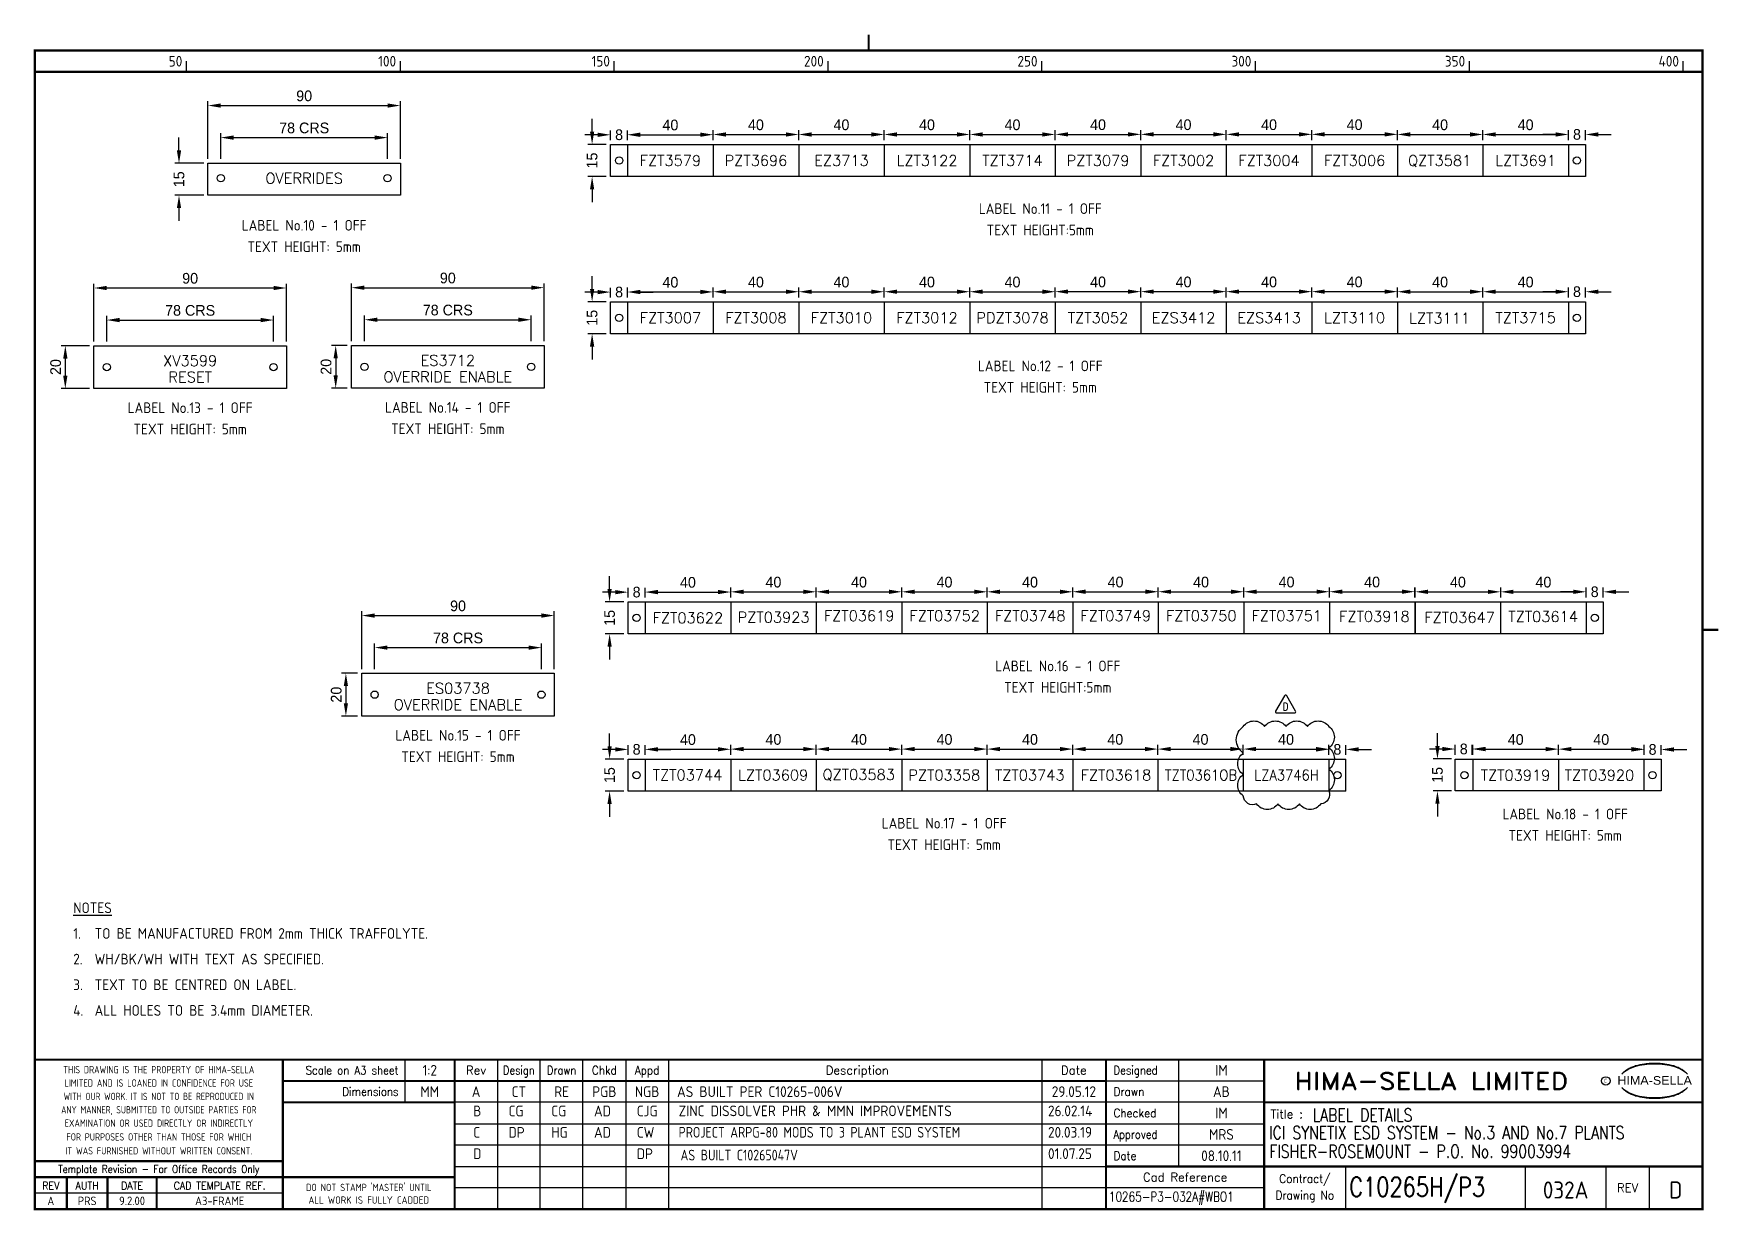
# Model space of a CAD drawing. Extents: x 28 to 817, y 0 to 551.
import ezdxf
from ezdxf.enums import TextEntityAlignment as Align

# ---------------------------------------------------------------- set-up
doc = ezdxf.new("R2010")
doc.units = 0
doc.header["$LTSCALE"] = 0.25
doc.header["$MEASUREMENT"] = 0
doc.header["$PDSIZE"] = 1
doc.layers.get('0').update_dxf_attribs({"color": 41, "linetype": 'CONTINUOUS'})
doc.layers.get('DEFPOINTS').update_dxf_attribs({"linetype": 'CONTINUOUS'})
for name, color, linetype in [('00-DRG_FRAME', 12, 'CONTINUOUS'), ('01-DRAW', 7, 'CONTINUOUS'), ('02-TEXT', 2, 'CONTINUOUS'), ('03-DIM', 3, 'CONTINUOUS')]:
    doc.layers.add(name, color=color, linetype=linetype)
doc.styles.add('ARIAL', font='arial.ttf', dxfattribs={"height": 2.5})
doc.styles.add('ISO', font='iso.shx')
doc.styles.add('ROMAND', font='ROMAND')
doc.styles.add('ROMANS', font='romans.shx', dxfattribs={"width": 0.8})
doc.dimstyles.get("Standard").update_dxf_attribs({"dimtxt": 0.18, "dimasz": 0.18, "dimexe": 0.18, "dimexo": 0.0625, "dimgap": 0.09, "dimtad": 0, "dimtih": 1, "dimtoh": 1, "dimzin": 0, "dimdsep": 46, "dimtxsty": 'STANDARD', "dimcen": 0.09, "dimadec": 0, "dimazin": 0, "dimtfac": 1, "dimtofl": 0, "dimtmove": 2, "dimatfit": 3, "dimfxl": 1, "dimtolj": 1, "dimtzin": 0, "dimarcsym": 0})

msp = doc.modelspace()

# ---------------------------------------------------------------- texts
at = {"linetype": 'Continuous', "style": 'ROMANS', "width": 0.8}
for s, height, p in [('LABEL DETAILS', 6, (626.664, 42.082)), ('ICI SYNETIX ESD SYSTEM - No.3 AND No.7 PLANTS', 6, (606.295, 33.802)), ('FISHER-ROSEMOUNT - P.O. No. 99003994', 6, (606.415, 25.072)), ('C10265H/P3', 9, (643.769, 6.923)), ('10265-P3-032A#WBO1', 4.5, (531.336, 4.627))]:
    msp.add_text(s, height=height, dxfattribs=at).set_placement(p)
at = {"style": 'ISO'}
for tag, text, height, p in [('1:2', 'N/A', 5, (213.72, 63.5)), ('MM', 'N/A', 5, (213.72, 53.5)), ('032A', '', 8, (745, 6)), ('D', '0', 8, (796.5, 6))]:
    msp.add_attdef(tag, text=text, height=height, dxfattribs=at).set_placement(p, align=Align.CENTER)
at = {"layer": '00-DRG_FRAME', "style": 'ISO'}
for s, p in [('50', (98, 535.5)), ('100', (198, 535.5)), ('150', (298, 535.5)), ('200', (398, 535.5)), ('250', (498, 535.5)), ('300', (598, 535.5)), ('350', (698, 535.5)), ('400', (798, 535.5))]:
    msp.add_text(s, height=5, dxfattribs=at).set_placement(p, align=Align.RIGHT)
at = {"layer": '00-DRG_FRAME', "color": 3, "style": 'ISO'}
for s, width, p in [('THIS DRAWING IS THE PROPERTY OF HIMA-SELLA', 0.9, (87, 66.289)), ("DO NOT STAMP 'MASTER' UNTIL", 0.95, (185.2, 11.539))]:
    msp.add_text(s, height=3.4, dxfattribs=dict(at, width=width)).set_placement(p, align=Align.MIDDLE)
at = {"layer": '00-DRG_FRAME', "color": 4, "style": 'ROMAND', "width": 0.87}
for s, p in [('Scale on A3 sheet', (199.079, 63.993)), ('Dimensions', (199.079, 54.014))]:
    msp.add_text(s, height=4, dxfattribs=at).set_placement(p, align=Align.RIGHT)
at = {"layer": '00-DRG_FRAME', "color": 4, "style": 'ROMAND'}
for s, p in [('Rev', (235.4, 64)), ('Description', (413.7, 64)), ('Date', (515, 64))]:
    msp.add_text(s, height=4, dxfattribs=at).set_placement(p, align=Align.CENTER)
for s, width, p in [('Design', 0.85, (255.4, 64)), ('Drawn', 0.85, (275.4, 64)), ('Chkd', 0.9, (295.4, 64)), ('Appd', 0.9, (315.4, 64))]:
    msp.add_text(s, height=4, dxfattribs=dict(at, width=width)).set_placement(p, align=Align.CENTER)
for s, width, p in [('Designed', 0.87, (533.5, 64)), ('Drawn', 0.9, (533.5, 54)), ('Checked', 0.9, (533.5, 44)), ('Approved', 0.85, (533.5, 34)), ('Date', 0.9, (533.5, 24))]:
    msp.add_text(s, height=4, dxfattribs=dict(at, width=width)).set_placement(p)
at = {"layer": '00-DRG_FRAME', "style": 'ROMAND', "width": 1.15}
msp.add_text('HIMA-SELLA LIMITED', height=8, dxfattribs=at).set_placement((682.193, 61), align=Align.MIDDLE)
at = {"layer": '00-DRG_FRAME', "style": 'ARIAL', "width": 1.05}
msp.add_text('HIMA-SELLA', height=4, dxfattribs=at).set_placement((786.604, 59.259), align=Align.CENTER)
at = {"layer": '00-DRG_FRAME', "color": 3, "style": 'ISO'}
for s, width, p in [('WITH OUR WORK. IT IS NOT TO BE REPRODUCED IN', 0.87, (87, 53.776)), ('LIMITED AND IS LOANED IN CONFIDENCE FOR USE', 0.9, (87, 60.039)), ('ANY MANNER, SUBMITTED TO OUTSIDE PARTIES FOR', 0.87, (87, 47.526)), ('EXAMINATION OR USED DIRECTLY OR INDIRECTLY', 0.9, (87, 41.276)), ('FOR PURPOSES OTHER THAN THOSE FOR WHICH', 0.9, (87, 34.811)), ('IT WAS FURNISHED WITHOUT WRITTEN CONSENT.', 0.9, (87, 28.311))]:
    msp.add_text(s, height=3.4, dxfattribs=dict(at, width=width)).set_placement(p, align=Align.MIDDLE_CENTER)
at = {"layer": '00-DRG_FRAME', "color": 3, "style": 'ISO', "width": 0.9}
msp.add_text('C', height=2, dxfattribs=at).set_placement((763.687, 60), align=Align.CENTER)
at = {"layer": '00-DRG_FRAME', "color": 4, "style": 'ROMAND'}
msp.add_text('Title :', height=4, dxfattribs=at).set_placement((607, 43.5))
for s, height, width, p in [('Template Revision - For Office Records Only', 3.6, 0.85, (87, 19.25)), ('Contract/', 4, 0.9, (623, 15)), ('REV', 3.6, 0.9, (36.5, 12)), ('AUTH', 3.6, 0.9, (53.5, 12)), ('DATE', 3.6, 0.9, (74.5, 12)), ('CAD TEMPLATE REF.', 3.6, 0.9, (115.5, 12)), ('Drawing No', 4, 0.9, (623, 7))]:
    msp.add_text(s, height=height, dxfattribs=dict(at, width=width)).set_placement(p, align=Align.MIDDLE)
for s, p in [('Cad Reference', (567, 16)), ('REV', (774, 11))]:
    msp.add_text(s, height=4, dxfattribs=at).set_placement(p, align=Align.MIDDLE)
at = {"layer": '00-DRG_FRAME', "color": 41, "style": 'ISO'}
for s, p in [('A', (36.5, 2.9)), ('PRS', (53.5, 2.9)), ('9.2.00', (74.5, 2.9)), ('A3-FRAME', (115.5, 2.9))]:
    msp.add_text(s, height=4, dxfattribs=at).set_placement(p, align=Align.CENTER)
at = {"layer": '00-DRG_FRAME', "color": 3, "style": 'ISO'}
msp.add_text('ALL WORK IS FULLY CADDED', height=3.4, dxfattribs=at).set_placement((185.2, 5.289), align=Align.MIDDLE_CENTER)
at = {"layer": '02-TEXT'}
for s, style, p in [('FZT3579', 'ROMAND', (326.294, 491.548)), ('PZT3696', 'ROMAND', (366.294, 491.548)), ('EZ3713', 'ROMAND', (406.294, 491.548)), ('LZT3122', 'ROMAND', (446.294, 491.548)), ('TZT3714', 'ROMAND', (486.294, 491.548)), ('PZT3079', 'ROMAND', (526.294, 491.548)), ('FZT3002', 'ROMAND', (566.294, 491.548)), ('FZT3004', 'ROMAND', (606.294, 491.548)), ('FZT3006', 'ROMAND', (646.294, 491.548)), ('QZT3581', 'ROMAND', (686.054, 491.307)), ('LZT3691', 'ROMAND', (726.294, 491.548)), ('OVERRIDES', 'ROMAND', (154.997, 483.259)), ('LABEL No.11 - 1 OFF', 'ISO', (499.294, 469.048)), ('LABEL No.10 - 1 OFF', 'ISO', (154.997, 461.259)), ('TEXT HEIGHT:5mm', 'ISO', (499.294, 459.048)), ('TEXT HEIGHT: 5mm', 'ISO', (154.997, 451.259)), ('FZT3007', 'ROMAND', (326.294, 417.986)), ('FZT3008', 'ROMAND', (366.294, 417.986)), ('FZT3010', 'ROMAND', (406.294, 417.986)), ('FZT3012', 'ROMAND', (446.294, 417.986)), ('PDZT3078', 'ROMAND', (486.294, 417.986)), ('TZT3052', 'ROMAND', (526.294, 417.986)), ('EZS3412', 'ROMAND', (566.294, 417.986)), ('EZS3413', 'ROMAND', (606.294, 417.986)), ('LZT3110', 'ROMAND', (646.294, 417.986)), ('LZT3111', 'ROMAND', (686.054, 417.746)), ('TZT3715', 'ROMAND', (726.294, 417.986)), ('XV3599', 'ROMAND', (101.672, 397.915)), ('ES3712', 'ROMAND', (222.184, 398.056)), ('LABEL No.12 - 1 OFF', 'ISO', (499.294, 395.486)), ('RESET', 'ROMAND', (101.672, 390.212)), ('OVERRIDE ENABLE', 'ROMAND', (222.184, 390.352)), ('TEXT HEIGHT: 5mm', 'ISO', (499.294, 385.486)), ('LABEL No.13 - 1 OFF', 'ISO', (101.672, 375.915)), ('LABEL No.14 - 1 OFF', 'ISO', (222.184, 376.056)), ('TEXT HEIGHT: 5mm', 'ISO', (101.672, 365.915)), ('TEXT HEIGHT: 5mm', 'ISO', (222.184, 366.056)), ('FZT03622', 'ROMAND', (334.476, 277.62)), ('PZT03923', 'ROMAND', (374.557, 277.871)), ('FZT03619', 'ROMAND', (414.58, 278.582)), ('FZT03752', 'ROMAND', (454.58, 278.582)), ('FZT03748', 'ROMAND', (494.58, 278.582)), ('FZT03749', 'ROMAND', (534.58, 278.582)), ('FZT03750', 'ROMAND', (574.58, 278.582)), ('FZT03751', 'ROMAND', (614.58, 278.582)), ('FZT03918', 'ROMAND', (655.561, 278.294)), ('FZT03647', 'ROMAND', (695.417, 277.849)), ('TZT03614', 'ROMAND', (734.465, 278.227)), ('LABEL No.16 - 1 OFF', 'ISO', (507.476, 255.12)), ('ES03738', 'ROMAND', (226.957, 244.694)), ('TEXT HEIGHT:5mm', 'ISO', (507.476, 245.12)), ('OVERRIDE ENABLE', 'ROMAND', (226.957, 236.99)), ('LABEL No.15 - 1 OFF', 'ISO', (226.957, 222.694)), ('TEXT HEIGHT: 5mm', 'ISO', (226.957, 212.694)), ('TZT03744', 'ROMAND', (334.286, 204.116)), ('LZT03609', 'ROMAND', (374.358, 204.059)), ('QZT03583', 'ROMAND', (414.358, 204.059)), ('PZT03358', 'ROMAND', (454.358, 204.059)), ('TZT03743', 'ROMAND', (494.358, 204.059)), ('FZT03618', 'ROMAND', (534.677, 204.059)), ('TZT03919', 'ROMAND', (721.542, 204.018)), ('TZT03920', 'ROMAND', (760.787, 204.018)), ('LABEL No.17 - 1 OFF', 'ISO', (454.356, 181.559)), ('LABEL No.18 - 1 OFF', 'ISO', (744.799, 185.872)), ('TEXT HEIGHT: 5mm', 'ISO', (454.356, 171.559)), ('TEXT HEIGHT: 5mm', 'ISO', (744.799, 175.872))]:
    msp.add_text(s, height=5, dxfattribs=dict(at, style=style)).set_placement(p, align=Align.MIDDLE)
at = {"layer": '02-TEXT', "style": 'ROMAND', "width": 0.9}
for s, p in [('TZT0361OB', (574.436, 204.059)), ('LZA3746H', (614.436, 204.059))]:
    msp.add_text(s, height=5, dxfattribs=at).set_placement(p, align=Align.MIDDLE)
at = {"layer": '02-TEXT', "style": 'ISO'}
for s, p in [('%%UNOTES', (47, 142)), ('1.', (47, 130)), ('TO BE MANUFACTURED FROM 2mm THICK TRAFFOLYTE.', (57, 130)), ('2.', (47, 118)), ('WH/BK/WH WITH TEXT AS SPECIFIED.', (57, 118)), ('3.', (47, 106)), ('TEXT TO BE CENTRED ON LABEL.', (57, 106)), ('4.', (47, 94)), ('ALL HOLES TO BE 3.4mm DIAMETER.', (57, 94)), ('B', (234.044, 46.95)), ('CG', (250.554, 46.951)), ('CG', (270.554, 46.951)), ('AD', (290.554, 46.951)), ('CJG', (310.554, 46.951)), ('ZINC DISSOLVER PHR & MMN IMPROVEMENTS', (330.138, 47.011)), ('26.02.14', (502.894, 46.996)), ('C', (234.044, 36.95)), ('DP', (250.554, 36.951)), ('HG', (270.554, 36.951)), ('AD', (290.554, 36.951)), ('CW', (310.554, 36.951)), ('20.03.19', (502.894, 36.996)), ('D', (234.044, 26.95)), ('DP', (310.554, 26.951)), ('01.07.25', (502.894, 26.996))]:
    msp.add_text(s, height=5, dxfattribs=at).set_placement(p, align=Align.MIDDLE_LEFT)
at = {"layer": '02-TEXT', "style": 'ISO', "width": 0.9}
for s, p in [('PROJECT ARPG-80 MODS TO 3 PLANT ESD SYSTEM', (330.138, 37.011)), ('AS BUILT C10265047V', (331.031, 26.315))]:
    msp.add_text(s, height=5, dxfattribs=at).set_placement(p, align=Align.MIDDLE_LEFT)

# ---------------------------------------------------------------- blocks, each defined once
blk = doc.blocks.new('A3-REVA')
at = {"style": 'ISO'}
for tag, p in [('DESIGNED', (292, 31.75)), ('A', (117.7, 26.75)), ('DES', (127.7, 26.75)), ('DRN', (137.7, 26.75)), ('CHKD', (147.7, 26.75)), ('APPD', (157.7, 26.75)), ('DATE', (258, 26.75)), ('DRAWN', (292, 26.75)), ('CHECKED', (292, 21.75)), ('APPD', (292, 16.75)), ('DATE', (292, 11.75))]:
    blk.add_attdef(tag, text='', height=2.5, dxfattribs=at).set_placement(p, align=Align.CENTER)
blk.add_attdef('DESCRIPTION', (164.7, 26.75), '', height=2.5, dxfattribs=at)
blk = doc.blocks.new('*D2')
at = {"layer": '03-DIM', "lineweight": -2}
for p, q in [((116, 492.26), (116, 504.26)), ((122, 502.26), (188, 502.26)), ((194, 492.26), (194, 504.26))]:
    blk.add_line(p, q, dxfattribs=at)
at = {"layer": '03-DIM'}
for points in [[(122, 503.26), (122, 501.26), (116, 502.26)], [(188, 501.26), (188, 503.26), (194, 502.26)]]:
    blk.add_solid(points, dxfattribs=at)
at = {"layer": 'DEFPOINTS', "color": 0}
for p in [(194, 502.26), (116, 490.26), (194, 490.26)]:
    blk.add_point(p, dxfattribs=at)
at = {"layer": '03-DIM', "color": 2, "insert": (155, 506.76), "char_height": 5, "attachment_point": 5}
blk.add_mtext('\\A1;78 CRS', dxfattribs=at)
blk = doc.blocks.new('*D3')
at = {"layer": '03-DIM', "lineweight": -2}
for p, q in [((110, 492.26), (110, 519.26)), ((116, 517.26), (194, 517.26)), ((200, 492.26), (200, 519.26))]:
    blk.add_line(p, q, dxfattribs=at)
at = {"layer": '03-DIM'}
for points in [[(116, 518.26), (116, 516.26), (110, 517.26)], [(194, 516.26), (194, 518.26), (200, 517.26)]]:
    blk.add_solid(points, dxfattribs=at)
at = {"layer": 'DEFPOINTS', "color": 0}
for p in [(200, 517.26), (110, 490.26), (200, 490.26)]:
    blk.add_point(p, dxfattribs=at)
at = {"layer": '03-DIM', "color": 2, "insert": (155, 521.76), "char_height": 5, "attachment_point": 5}
blk.add_mtext('\\A1;90', dxfattribs=at)
blk = doc.blocks.new('*D5')
at = {"layer": '03-DIM', "lineweight": -2}
for p, q in [((177.18, 407.06), (177.18, 434.06)), ((267.18, 407.06), (267.18, 434.06)), ((183.18, 432.06), (261.18, 432.06))]:
    blk.add_line(p, q, dxfattribs=at)
at = {"layer": '03-DIM'}
for points in [[(183.18, 433.06), (183.18, 431.06), (177.18, 432.06)], [(261.18, 431.06), (261.18, 433.06), (267.18, 432.06)]]:
    blk.add_solid(points, dxfattribs=at)
at = {"layer": 'DEFPOINTS', "color": 0}
for p in [(267.18, 432.06), (177.18, 405.06), (267.18, 405.06)]:
    blk.add_point(p, dxfattribs=at)
at = {"layer": '03-DIM', "color": 2, "insert": (222.18, 436.56), "char_height": 5, "attachment_point": 5}
blk.add_mtext('\\A1;90', dxfattribs=at)
blk = doc.blocks.new('*D4')
at = {"layer": '03-DIM', "lineweight": -2}
for p, q in [((183.18, 407.06), (183.18, 419.06)), ((261.18, 407.06), (261.18, 419.06)), ((189.18, 417.06), (255.18, 417.06))]:
    blk.add_line(p, q, dxfattribs=at)
at = {"layer": '03-DIM'}
for points in [[(189.18, 418.06), (189.18, 416.06), (183.18, 417.06)], [(255.18, 416.06), (255.18, 418.06), (261.18, 417.06)]]:
    blk.add_solid(points, dxfattribs=at)
at = {"layer": 'DEFPOINTS', "color": 0}
for p in [(261.18, 417.06), (183.18, 405.06), (261.18, 405.06)]:
    blk.add_point(p, dxfattribs=at)
at = {"layer": '03-DIM', "color": 2, "insert": (222.18, 421.56), "char_height": 5, "attachment_point": 5}
blk.add_mtext('\\A1;78 CRS', dxfattribs=at)
blk = doc.blocks.new('*D6')
at = {"layer": '03-DIM', "lineweight": -2}
for p, q in [((56.67, 406.92), (56.67, 433.92)), ((146.67, 406.92), (146.67, 433.92)), ((62.67, 431.92), (140.67, 431.92))]:
    blk.add_line(p, q, dxfattribs=at)
at = {"layer": '03-DIM'}
for points in [[(62.67, 432.92), (62.67, 430.92), (56.67, 431.92)], [(140.67, 430.92), (140.67, 432.92), (146.67, 431.92)]]:
    blk.add_solid(points, dxfattribs=at)
at = {"layer": 'DEFPOINTS', "color": 0}
for p in [(146.67, 431.92), (56.67, 404.92), (146.67, 404.92)]:
    blk.add_point(p, dxfattribs=at)
at = {"layer": '03-DIM', "color": 2, "insert": (101.67, 436.42), "char_height": 5, "attachment_point": 5}
blk.add_mtext('\\A1;90', dxfattribs=at)
blk = doc.blocks.new('*D7')
at = {"layer": '03-DIM', "lineweight": -2}
for p, q in [((62.67, 406.92), (62.67, 418.92)), ((140.67, 406.92), (140.67, 418.92)), ((68.67, 416.92), (134.67, 416.92))]:
    blk.add_line(p, q, dxfattribs=at)
at = {"layer": '03-DIM'}
for points in [[(68.67, 417.92), (68.67, 415.92), (62.67, 416.92)], [(134.67, 415.92), (134.67, 417.92), (140.67, 416.92)]]:
    blk.add_solid(points, dxfattribs=at)
at = {"layer": 'DEFPOINTS', "color": 0}
for p in [(140.67, 416.92), (62.67, 404.92), (140.67, 404.92)]:
    blk.add_point(p, dxfattribs=at)
at = {"layer": '03-DIM', "color": 2, "insert": (101.67, 421.42), "char_height": 5, "attachment_point": 5}
blk.add_mtext('\\A1;78 CRS', dxfattribs=at)
blk = doc.blocks.new('*D8')
at = {"layer": '01-DRAW', "color": 3, "lineweight": -2}
for p, q in [((54.67, 404.92), (41.28, 404.92)), ((43.28, 398.92), (43.28, 390.92)), ((54.67, 384.92), (41.28, 384.92))]:
    blk.add_line(p, q, dxfattribs=at)
at = {"layer": '01-DRAW', "color": 3}
for points in [[(44.28, 398.92), (42.28, 398.92), (43.28, 404.92)], [(42.28, 390.92), (44.28, 390.92), (43.28, 384.92)]]:
    blk.add_solid(points, dxfattribs=at)
at = {"layer": 'DEFPOINTS', "color": 0}
for p in [(56.67, 404.92), (43.28, 384.92), (56.67, 384.92)]:
    blk.add_point(p, dxfattribs=at)
at = {"layer": '01-DRAW', "color": 2, "insert": (38.78, 394.92), "char_height": 5, "attachment_point": 5, "rotation": 90}
blk.add_mtext('\\A1;20', dxfattribs=at)
blk = doc.blocks.new('*D9')
at = {"layer": '01-DRAW', "color": 3, "lineweight": -2}
for p, q in [((175.18, 405.06), (167.74, 405.06)), ((169.74, 399.06), (169.74, 391.06)), ((175.18, 385.06), (167.74, 385.06))]:
    blk.add_line(p, q, dxfattribs=at)
at = {"layer": '01-DRAW', "color": 3}
for points in [[(170.74, 399.06), (168.74, 399.06), (169.74, 405.06)], [(168.74, 391.06), (170.74, 391.06), (169.74, 385.06)]]:
    blk.add_solid(points, dxfattribs=at)
at = {"layer": 'DEFPOINTS', "color": 0}
for p in [(177.18, 405.06), (169.74, 385.06), (177.18, 385.06)]:
    blk.add_point(p, dxfattribs=at)
at = {"layer": '01-DRAW', "color": 2, "insert": (165.24, 395.06), "char_height": 5, "attachment_point": 5, "rotation": 90}
blk.add_mtext('\\A1;20', dxfattribs=at)
blk = doc.blocks.new('*D10')
at = {"layer": '01-DRAW', "color": 3, "lineweight": -2}
for p, q in [((289.67, 505.05), (289.67, 511.05)), ((296.29, 499.05), (287.67, 499.05)), ((296.29, 484.05), (287.67, 484.05)), ((289.67, 478.05), (289.67, 472.05))]:
    blk.add_line(p, q, dxfattribs=at)
at = {"layer": '01-DRAW', "color": 3}
for points in [[(288.67, 505.05), (290.67, 505.05), (289.67, 499.05)], [(290.67, 478.05), (288.67, 478.05), (289.67, 484.05)]]:
    blk.add_solid(points, dxfattribs=at)
at = {"layer": 'DEFPOINTS', "color": 0}
for p in [(298.29, 499.05), (289.67, 484.05), (298.29, 484.05)]:
    blk.add_point(p, dxfattribs=at)
at = {"layer": '01-DRAW', "color": 2, "insert": (289.67, 491.55), "char_height": 5, "attachment_point": 5, "rotation": 90}
blk.add_mtext('\\A1;15', dxfattribs=at)
blk = doc.blocks.new('*D11')
at = {"layer": '01-DRAW', "color": 3, "lineweight": -2}
for p, q in [((306.29, 501.05), (306.29, 505.63)), ((346.29, 501.05), (346.29, 505.63)), ((312.29, 503.63), (340.29, 503.63))]:
    blk.add_line(p, q, dxfattribs=at)
at = {"layer": '01-DRAW', "color": 3}
for points in [[(312.29, 504.63), (312.29, 502.63), (306.29, 503.63)], [(340.29, 502.63), (340.29, 504.63), (346.29, 503.63)]]:
    blk.add_solid(points, dxfattribs=at)
at = {"layer": 'DEFPOINTS', "color": 0}
for p in [(306.29, 499.05), (346.29, 503.63), (346.29, 499.05)]:
    blk.add_point(p, dxfattribs=at)
at = {"layer": '01-DRAW', "color": 2, "insert": (326.29, 508.13), "char_height": 5, "attachment_point": 5}
blk.add_mtext('\\A1;40', dxfattribs=at)
blk = doc.blocks.new('*D12')
at = {"layer": '01-DRAW', "color": 3, "lineweight": -2}
for p, q in [((346.29, 501.05), (346.29, 505.72)), ((386.29, 501.05), (386.29, 505.72)), ((352.29, 503.72), (380.29, 503.72))]:
    blk.add_line(p, q, dxfattribs=at)
at = {"layer": '01-DRAW', "color": 3}
for points in [[(352.29, 504.72), (352.29, 502.72), (346.29, 503.72)], [(380.29, 502.72), (380.29, 504.72), (386.29, 503.72)]]:
    blk.add_solid(points, dxfattribs=at)
at = {"layer": 'DEFPOINTS', "color": 0}
for p in [(346.29, 499.05), (386.29, 503.72), (386.29, 499.05)]:
    blk.add_point(p, dxfattribs=at)
at = {"layer": '01-DRAW', "color": 2, "insert": (366.29, 508.22), "char_height": 5, "attachment_point": 5}
blk.add_mtext('\\A1;40', dxfattribs=at)
blk = doc.blocks.new('*D13')
at = {"layer": '01-DRAW', "color": 3, "lineweight": -2}
for p, q in [((386.29, 501.05), (386.29, 505.72)), ((426.29, 501.05), (426.29, 505.72)), ((392.29, 503.72), (420.29, 503.72))]:
    blk.add_line(p, q, dxfattribs=at)
at = {"layer": '01-DRAW', "color": 3}
for points in [[(392.29, 504.72), (392.29, 502.72), (386.29, 503.72)], [(420.29, 502.72), (420.29, 504.72), (426.29, 503.72)]]:
    blk.add_solid(points, dxfattribs=at)
at = {"layer": 'DEFPOINTS', "color": 0}
for p in [(386.29, 499.05), (426.29, 503.72), (426.29, 499.05)]:
    blk.add_point(p, dxfattribs=at)
at = {"layer": '01-DRAW', "color": 2, "insert": (406.29, 508.22), "char_height": 5, "attachment_point": 5}
blk.add_mtext('\\A1;40', dxfattribs=at)
blk = doc.blocks.new('*D14')
at = {"layer": '01-DRAW', "color": 3, "lineweight": -2}
for p, q in [((426.29, 501.05), (426.29, 505.73)), ((466.29, 501.05), (466.29, 505.73)), ((432.29, 503.73), (460.29, 503.73))]:
    blk.add_line(p, q, dxfattribs=at)
at = {"layer": '01-DRAW', "color": 3}
for points in [[(432.29, 504.73), (432.29, 502.73), (426.29, 503.73)], [(460.29, 502.73), (460.29, 504.73), (466.29, 503.73)]]:
    blk.add_solid(points, dxfattribs=at)
at = {"layer": 'DEFPOINTS', "color": 0}
for p in [(426.29, 499.05), (466.29, 503.73), (466.29, 499.05)]:
    blk.add_point(p, dxfattribs=at)
at = {"layer": '01-DRAW', "color": 2, "insert": (446.29, 508.23), "char_height": 5, "attachment_point": 5}
blk.add_mtext('\\A1;40', dxfattribs=at)
blk = doc.blocks.new('*D15')
at = {"layer": '01-DRAW', "color": 3, "lineweight": -2}
for p, q in [((466.29, 501.05), (466.29, 505.73)), ((506.29, 501.05), (506.29, 505.73)), ((472.29, 503.73), (500.29, 503.73))]:
    blk.add_line(p, q, dxfattribs=at)
at = {"layer": '01-DRAW', "color": 3}
for points in [[(472.29, 504.73), (472.29, 502.73), (466.29, 503.73)], [(500.29, 502.73), (500.29, 504.73), (506.29, 503.73)]]:
    blk.add_solid(points, dxfattribs=at)
at = {"layer": 'DEFPOINTS', "color": 0}
for p in [(466.29, 499.05), (506.29, 503.73), (506.29, 499.05)]:
    blk.add_point(p, dxfattribs=at)
at = {"layer": '01-DRAW', "color": 2, "insert": (486.29, 508.23), "char_height": 5, "attachment_point": 5}
blk.add_mtext('\\A1;40', dxfattribs=at)
blk = doc.blocks.new('*D16')
at = {"layer": '01-DRAW', "color": 3, "lineweight": -2}
for p, q in [((506.29, 501.05), (506.29, 505.77)), ((546.29, 501.05), (546.29, 505.77)), ((512.29, 503.77), (540.29, 503.77))]:
    blk.add_line(p, q, dxfattribs=at)
at = {"layer": '01-DRAW', "color": 3}
for points in [[(512.29, 504.77), (512.29, 502.77), (506.29, 503.77)], [(540.29, 502.77), (540.29, 504.77), (546.29, 503.77)]]:
    blk.add_solid(points, dxfattribs=at)
at = {"layer": 'DEFPOINTS', "color": 0}
for p in [(506.29, 499.05), (546.29, 503.77), (546.29, 499.05)]:
    blk.add_point(p, dxfattribs=at)
at = {"layer": '01-DRAW', "color": 2, "insert": (526.29, 508.27), "char_height": 5, "attachment_point": 5}
blk.add_mtext('\\A1;40', dxfattribs=at)
blk = doc.blocks.new('*D17')
at = {"layer": '01-DRAW', "color": 3, "lineweight": -2}
for p, q in [((546.29, 501.05), (546.29, 505.77)), ((586.29, 501.05), (586.29, 505.77)), ((552.29, 503.77), (580.29, 503.77))]:
    blk.add_line(p, q, dxfattribs=at)
at = {"layer": '01-DRAW', "color": 3}
for points in [[(552.29, 504.77), (552.29, 502.77), (546.29, 503.77)], [(580.29, 502.77), (580.29, 504.77), (586.29, 503.77)]]:
    blk.add_solid(points, dxfattribs=at)
at = {"layer": 'DEFPOINTS', "color": 0}
for p in [(546.29, 499.05), (586.29, 503.77), (586.29, 499.05)]:
    blk.add_point(p, dxfattribs=at)
at = {"layer": '01-DRAW', "color": 2, "insert": (566.29, 508.27), "char_height": 5, "attachment_point": 5}
blk.add_mtext('\\A1;40', dxfattribs=at)
blk = doc.blocks.new('*D18')
at = {"layer": '01-DRAW', "color": 3, "lineweight": -2}
for p, q in [((586.29, 501.05), (586.29, 505.77)), ((626.29, 501.05), (626.29, 505.77)), ((592.29, 503.77), (620.29, 503.77))]:
    blk.add_line(p, q, dxfattribs=at)
at = {"layer": '01-DRAW', "color": 3}
for points in [[(592.29, 504.77), (592.29, 502.77), (586.29, 503.77)], [(620.29, 502.77), (620.29, 504.77), (626.29, 503.77)]]:
    blk.add_solid(points, dxfattribs=at)
at = {"layer": 'DEFPOINTS', "color": 0}
for p in [(586.29, 499.05), (626.29, 503.77), (626.29, 499.05)]:
    blk.add_point(p, dxfattribs=at)
at = {"layer": '01-DRAW', "color": 2, "insert": (606.29, 508.27), "char_height": 5, "attachment_point": 5}
blk.add_mtext('\\A1;40', dxfattribs=at)
blk = doc.blocks.new('*D19')
at = {"layer": '01-DRAW', "color": 3, "lineweight": -2}
for p, q in [((626.29, 501.05), (626.29, 505.78)), ((666.29, 501.05), (666.29, 505.78)), ((632.29, 503.78), (660.29, 503.78))]:
    blk.add_line(p, q, dxfattribs=at)
at = {"layer": '01-DRAW', "color": 3}
for points in [[(632.29, 504.78), (632.29, 502.78), (626.29, 503.78)], [(660.29, 502.78), (660.29, 504.78), (666.29, 503.78)]]:
    blk.add_solid(points, dxfattribs=at)
at = {"layer": 'DEFPOINTS', "color": 0}
for p in [(626.29, 499.05), (666.29, 503.78), (666.29, 499.05)]:
    blk.add_point(p, dxfattribs=at)
at = {"layer": '01-DRAW', "color": 2, "insert": (646.29, 508.28), "char_height": 5, "attachment_point": 5}
blk.add_mtext('\\A1;40', dxfattribs=at)
blk = doc.blocks.new('*D20')
at = {"layer": '01-DRAW', "color": 3, "lineweight": -2}
for p, q in [((666.29, 501.05), (666.29, 505.73)), ((706.29, 501.05), (706.29, 505.73)), ((672.29, 503.73), (700.29, 503.73))]:
    blk.add_line(p, q, dxfattribs=at)
at = {"layer": '01-DRAW', "color": 3}
for points in [[(672.29, 504.73), (672.29, 502.73), (666.29, 503.73)], [(700.29, 502.73), (700.29, 504.73), (706.29, 503.73)]]:
    blk.add_solid(points, dxfattribs=at)
at = {"layer": 'DEFPOINTS', "color": 0}
for p in [(666.29, 499.05), (706.29, 503.73), (706.29, 499.05)]:
    blk.add_point(p, dxfattribs=at)
at = {"layer": '01-DRAW', "color": 2, "insert": (686.29, 508.23), "char_height": 5, "attachment_point": 5}
blk.add_mtext('\\A1;40', dxfattribs=at)
blk = doc.blocks.new('*D21')
at = {"layer": '01-DRAW', "color": 3, "lineweight": -2}
for p, q in [((706.29, 501.05), (706.29, 505.73)), ((746.29, 501.05), (746.29, 505.73)), ((712.29, 503.73), (740.29, 503.73))]:
    blk.add_line(p, q, dxfattribs=at)
at = {"layer": '01-DRAW', "color": 3}
for points in [[(712.29, 504.73), (712.29, 502.73), (706.29, 503.73)], [(740.29, 502.73), (740.29, 504.73), (746.29, 503.73)]]:
    blk.add_solid(points, dxfattribs=at)
at = {"layer": 'DEFPOINTS', "color": 0}
for p in [(706.29, 499.05), (746.29, 503.73), (746.29, 499.05)]:
    blk.add_point(p, dxfattribs=at)
at = {"layer": '01-DRAW', "color": 2, "insert": (726.29, 508.23), "char_height": 5, "attachment_point": 5}
blk.add_mtext('\\A1;40', dxfattribs=at)
blk = doc.blocks.new('*D22')
at = {"layer": '01-DRAW', "color": 3, "lineweight": -2}
for p, q in [((298.29, 501.05), (298.29, 505.57)), ((306.29, 501.05), (306.29, 505.57)), ((292.29, 503.57), (286.29, 503.57)), ((312.29, 503.57), (318.29, 503.57))]:
    blk.add_line(p, q, dxfattribs=at)
at = {"layer": '01-DRAW', "color": 3}
for points in [[(292.29, 502.57), (292.29, 504.57), (298.29, 503.57)], [(312.29, 504.57), (312.29, 502.57), (306.29, 503.57)]]:
    blk.add_solid(points, dxfattribs=at)
at = {"layer": 'DEFPOINTS', "color": 0}
for p in [(298.29, 499.05), (306.29, 503.57), (306.29, 499.05)]:
    blk.add_point(p, dxfattribs=at)
at = {"layer": '01-DRAW', "color": 2, "insert": (302.29, 503.57), "char_height": 5, "attachment_point": 5}
blk.add_mtext('\\A1;8', dxfattribs=at)
blk = doc.blocks.new('*D23')
at = {"layer": '01-DRAW', "color": 3, "lineweight": -2}
for p, q in [((96.45, 496.26), (96.45, 502.26)), ((108, 490.26), (94.45, 490.26)), ((108, 475.26), (94.45, 475.26)), ((96.45, 469.26), (96.45, 463.26))]:
    blk.add_line(p, q, dxfattribs=at)
at = {"layer": '01-DRAW', "color": 3}
for points in [[(95.45, 496.26), (97.45, 496.26), (96.45, 490.26)], [(97.45, 469.26), (95.45, 469.26), (96.45, 475.26)]]:
    blk.add_solid(points, dxfattribs=at)
at = {"layer": 'DEFPOINTS', "color": 0}
for p in [(110, 490.26), (96.45, 475.26), (110, 475.26)]:
    blk.add_point(p, dxfattribs=at)
at = {"layer": '01-DRAW', "color": 2, "insert": (96.45, 482.76), "char_height": 5, "attachment_point": 5, "rotation": 90}
blk.add_mtext('\\A1;15', dxfattribs=at)
blk = doc.blocks.new('*D24')
at = {"layer": '01-DRAW', "color": 3, "lineweight": -2}
for p, q in [((289.67, 431.49), (289.67, 437.49)), ((296.29, 425.49), (287.67, 425.49)), ((296.29, 410.49), (287.67, 410.49)), ((289.67, 404.49), (289.67, 398.49))]:
    blk.add_line(p, q, dxfattribs=at)
at = {"layer": '01-DRAW', "color": 3}
for points in [[(288.67, 431.49), (290.67, 431.49), (289.67, 425.49)], [(290.67, 404.49), (288.67, 404.49), (289.67, 410.49)]]:
    blk.add_solid(points, dxfattribs=at)
at = {"layer": 'DEFPOINTS', "color": 0}
for p in [(298.29, 425.49), (289.67, 410.49), (298.29, 410.49)]:
    blk.add_point(p, dxfattribs=at)
at = {"layer": '01-DRAW', "color": 2, "insert": (289.67, 417.99), "char_height": 5, "attachment_point": 5, "rotation": 90}
blk.add_mtext('\\A1;15', dxfattribs=at)
blk = doc.blocks.new('*D25')
at = {"layer": '01-DRAW', "color": 3, "lineweight": -2}
for p, q in [((306.29, 427.49), (306.29, 432.07)), ((312.29, 430.07), (340.29, 430.07)), ((346.29, 427.49), (346.29, 432.07))]:
    blk.add_line(p, q, dxfattribs=at)
at = {"layer": '01-DRAW', "color": 3}
for points in [[(312.29, 431.07), (312.29, 429.07), (306.29, 430.07)], [(340.29, 429.07), (340.29, 431.07), (346.29, 430.07)]]:
    blk.add_solid(points, dxfattribs=at)
at = {"layer": 'DEFPOINTS', "color": 0}
for p in [(346.29, 430.07), (306.29, 425.49), (346.29, 425.49)]:
    blk.add_point(p, dxfattribs=at)
at = {"layer": '01-DRAW', "color": 2, "insert": (326.29, 434.57), "char_height": 5, "attachment_point": 5}
blk.add_mtext('\\A1;40', dxfattribs=at)
blk = doc.blocks.new('*D26')
at = {"layer": '01-DRAW', "color": 3, "lineweight": -2}
for p, q in [((346.29, 427.49), (346.29, 432.16)), ((352.29, 430.16), (380.29, 430.16)), ((386.29, 427.49), (386.29, 432.16))]:
    blk.add_line(p, q, dxfattribs=at)
at = {"layer": '01-DRAW', "color": 3}
for points in [[(352.29, 431.16), (352.29, 429.16), (346.29, 430.16)], [(380.29, 429.16), (380.29, 431.16), (386.29, 430.16)]]:
    blk.add_solid(points, dxfattribs=at)
at = {"layer": 'DEFPOINTS', "color": 0}
for p in [(386.29, 430.16), (346.29, 425.49), (386.29, 425.49)]:
    blk.add_point(p, dxfattribs=at)
at = {"layer": '01-DRAW', "color": 2, "insert": (366.29, 434.66), "char_height": 5, "attachment_point": 5}
blk.add_mtext('\\A1;40', dxfattribs=at)
blk = doc.blocks.new('*D27')
at = {"layer": '01-DRAW', "color": 3, "lineweight": -2}
for p, q in [((386.29, 427.49), (386.29, 432.16)), ((392.29, 430.16), (420.29, 430.16)), ((426.29, 427.49), (426.29, 432.16))]:
    blk.add_line(p, q, dxfattribs=at)
at = {"layer": '01-DRAW', "color": 3}
for points in [[(392.29, 431.16), (392.29, 429.16), (386.29, 430.16)], [(420.29, 429.16), (420.29, 431.16), (426.29, 430.16)]]:
    blk.add_solid(points, dxfattribs=at)
at = {"layer": 'DEFPOINTS', "color": 0}
for p in [(426.29, 430.16), (386.29, 425.49), (426.29, 425.49)]:
    blk.add_point(p, dxfattribs=at)
at = {"layer": '01-DRAW', "color": 2, "insert": (406.29, 434.66), "char_height": 5, "attachment_point": 5}
blk.add_mtext('\\A1;40', dxfattribs=at)
blk = doc.blocks.new('*D28')
at = {"layer": '01-DRAW', "color": 3, "lineweight": -2}
for p, q in [((426.29, 427.49), (426.29, 432.17)), ((432.29, 430.17), (460.29, 430.17)), ((466.29, 427.49), (466.29, 432.17))]:
    blk.add_line(p, q, dxfattribs=at)
at = {"layer": '01-DRAW', "color": 3}
for points in [[(432.29, 431.17), (432.29, 429.17), (426.29, 430.17)], [(460.29, 429.17), (460.29, 431.17), (466.29, 430.17)]]:
    blk.add_solid(points, dxfattribs=at)
at = {"layer": 'DEFPOINTS', "color": 0}
for p in [(466.29, 430.17), (426.29, 425.49), (466.29, 425.49)]:
    blk.add_point(p, dxfattribs=at)
at = {"layer": '01-DRAW', "color": 2, "insert": (446.29, 434.67), "char_height": 5, "attachment_point": 5}
blk.add_mtext('\\A1;40', dxfattribs=at)
blk = doc.blocks.new('*D29')
at = {"layer": '01-DRAW', "color": 3, "lineweight": -2}
for p, q in [((466.29, 427.49), (466.29, 432.17)), ((472.29, 430.17), (500.29, 430.17)), ((506.29, 427.49), (506.29, 432.17))]:
    blk.add_line(p, q, dxfattribs=at)
at = {"layer": '01-DRAW', "color": 3}
for points in [[(472.29, 431.17), (472.29, 429.17), (466.29, 430.17)], [(500.29, 429.17), (500.29, 431.17), (506.29, 430.17)]]:
    blk.add_solid(points, dxfattribs=at)
at = {"layer": 'DEFPOINTS', "color": 0}
for p in [(506.29, 430.17), (466.29, 425.49), (506.29, 425.49)]:
    blk.add_point(p, dxfattribs=at)
at = {"layer": '01-DRAW', "color": 2, "insert": (486.29, 434.67), "char_height": 5, "attachment_point": 5}
blk.add_mtext('\\A1;40', dxfattribs=at)
blk = doc.blocks.new('*D30')
at = {"layer": '01-DRAW', "color": 3, "lineweight": -2}
for p, q in [((506.29, 427.49), (506.29, 432.21)), ((512.29, 430.21), (540.29, 430.21)), ((546.29, 427.49), (546.29, 432.21))]:
    blk.add_line(p, q, dxfattribs=at)
at = {"layer": '01-DRAW', "color": 3}
for points in [[(512.29, 431.21), (512.29, 429.21), (506.29, 430.21)], [(540.29, 429.21), (540.29, 431.21), (546.29, 430.21)]]:
    blk.add_solid(points, dxfattribs=at)
at = {"layer": 'DEFPOINTS', "color": 0}
for p in [(546.29, 430.21), (506.29, 425.49), (546.29, 425.49)]:
    blk.add_point(p, dxfattribs=at)
at = {"layer": '01-DRAW', "color": 2, "insert": (526.29, 434.71), "char_height": 5, "attachment_point": 5}
blk.add_mtext('\\A1;40', dxfattribs=at)
blk = doc.blocks.new('*D31')
at = {"layer": '01-DRAW', "color": 3, "lineweight": -2}
for p, q in [((546.29, 427.49), (546.29, 432.21)), ((552.29, 430.21), (580.29, 430.21)), ((586.29, 427.49), (586.29, 432.21))]:
    blk.add_line(p, q, dxfattribs=at)
at = {"layer": '01-DRAW', "color": 3}
for points in [[(552.29, 431.21), (552.29, 429.21), (546.29, 430.21)], [(580.29, 429.21), (580.29, 431.21), (586.29, 430.21)]]:
    blk.add_solid(points, dxfattribs=at)
at = {"layer": 'DEFPOINTS', "color": 0}
for p in [(586.29, 430.21), (546.29, 425.49), (586.29, 425.49)]:
    blk.add_point(p, dxfattribs=at)
at = {"layer": '01-DRAW', "color": 2, "insert": (566.29, 434.71), "char_height": 5, "attachment_point": 5}
blk.add_mtext('\\A1;40', dxfattribs=at)
blk = doc.blocks.new('*D32')
at = {"layer": '01-DRAW', "color": 3, "lineweight": -2}
for p, q in [((586.29, 427.49), (586.29, 432.21)), ((592.29, 430.21), (620.29, 430.21)), ((626.29, 427.49), (626.29, 432.21))]:
    blk.add_line(p, q, dxfattribs=at)
at = {"layer": '01-DRAW', "color": 3}
for points in [[(592.29, 431.21), (592.29, 429.21), (586.29, 430.21)], [(620.29, 429.21), (620.29, 431.21), (626.29, 430.21)]]:
    blk.add_solid(points, dxfattribs=at)
at = {"layer": 'DEFPOINTS', "color": 0}
for p in [(626.29, 430.21), (586.29, 425.49), (626.29, 425.49)]:
    blk.add_point(p, dxfattribs=at)
at = {"layer": '01-DRAW', "color": 2, "insert": (606.29, 434.71), "char_height": 5, "attachment_point": 5}
blk.add_mtext('\\A1;40', dxfattribs=at)
blk = doc.blocks.new('*D33')
at = {"layer": '01-DRAW', "color": 3, "lineweight": -2}
for p, q in [((626.29, 427.49), (626.29, 432.21)), ((632.29, 430.21), (660.29, 430.21)), ((666.29, 427.49), (666.29, 432.21))]:
    blk.add_line(p, q, dxfattribs=at)
at = {"layer": '01-DRAW', "color": 3}
for points in [[(632.29, 431.21), (632.29, 429.21), (626.29, 430.21)], [(660.29, 429.21), (660.29, 431.21), (666.29, 430.21)]]:
    blk.add_solid(points, dxfattribs=at)
at = {"layer": 'DEFPOINTS', "color": 0}
for p in [(666.29, 430.21), (626.29, 425.49), (666.29, 425.49)]:
    blk.add_point(p, dxfattribs=at)
at = {"layer": '01-DRAW', "color": 2, "insert": (646.29, 434.71), "char_height": 5, "attachment_point": 5}
blk.add_mtext('\\A1;40', dxfattribs=at)
blk = doc.blocks.new('*D34')
at = {"layer": '01-DRAW', "color": 3, "lineweight": -2}
for p, q in [((666.29, 427.49), (666.29, 432.17)), ((672.29, 430.17), (700.29, 430.17)), ((706.29, 427.49), (706.29, 432.17))]:
    blk.add_line(p, q, dxfattribs=at)
at = {"layer": '01-DRAW', "color": 3}
for points in [[(672.29, 431.17), (672.29, 429.17), (666.29, 430.17)], [(700.29, 429.17), (700.29, 431.17), (706.29, 430.17)]]:
    blk.add_solid(points, dxfattribs=at)
at = {"layer": 'DEFPOINTS', "color": 0}
for p in [(706.29, 430.17), (666.29, 425.49), (706.29, 425.49)]:
    blk.add_point(p, dxfattribs=at)
at = {"layer": '01-DRAW', "color": 2, "insert": (686.29, 434.67), "char_height": 5, "attachment_point": 5}
blk.add_mtext('\\A1;40', dxfattribs=at)
blk = doc.blocks.new('*D35')
at = {"layer": '01-DRAW', "color": 3, "lineweight": -2}
for p, q in [((706.29, 427.49), (706.29, 432.17)), ((712.29, 430.17), (740.29, 430.17)), ((746.29, 427.49), (746.29, 432.17))]:
    blk.add_line(p, q, dxfattribs=at)
at = {"layer": '01-DRAW', "color": 3}
for points in [[(712.29, 431.17), (712.29, 429.17), (706.29, 430.17)], [(740.29, 429.17), (740.29, 431.17), (746.29, 430.17)]]:
    blk.add_solid(points, dxfattribs=at)
at = {"layer": 'DEFPOINTS', "color": 0}
for p in [(746.29, 430.17), (706.29, 425.49), (746.29, 425.49)]:
    blk.add_point(p, dxfattribs=at)
at = {"layer": '01-DRAW', "color": 2, "insert": (726.29, 434.67), "char_height": 5, "attachment_point": 5}
blk.add_mtext('\\A1;40', dxfattribs=at)
blk = doc.blocks.new('*D36')
at = {"layer": '01-DRAW', "color": 3, "lineweight": -2}
for p, q in [((292.29, 430.01), (286.29, 430.01)), ((298.29, 427.49), (298.29, 432.01)), ((306.29, 427.49), (306.29, 432.01)), ((312.29, 430.01), (318.29, 430.01))]:
    blk.add_line(p, q, dxfattribs=at)
at = {"layer": '01-DRAW', "color": 3}
for points in [[(292.29, 429.01), (292.29, 431.01), (298.29, 430.01)], [(312.29, 431.01), (312.29, 429.01), (306.29, 430.01)]]:
    blk.add_solid(points, dxfattribs=at)
at = {"layer": 'DEFPOINTS', "color": 0}
for p in [(306.29, 430.01), (298.29, 425.49), (306.29, 425.49)]:
    blk.add_point(p, dxfattribs=at)
at = {"layer": '01-DRAW', "color": 2, "insert": (302.29, 430.01), "char_height": 5, "attachment_point": 5}
blk.add_mtext('\\A1;8', dxfattribs=at)
blk = doc.blocks.new('*D37')
at = {"layer": '01-DRAW', "color": 3, "lineweight": -2}
for p, q in [((746.29, 501.05), (746.29, 505.73)), ((754.29, 501.05), (754.29, 505.73)), ((740.29, 503.73), (734.29, 503.73)), ((760.29, 503.73), (766.29, 503.73))]:
    blk.add_line(p, q, dxfattribs=at)
at = {"layer": '01-DRAW', "color": 3}
for points in [[(740.29, 502.73), (740.29, 504.73), (746.29, 503.73)], [(760.29, 504.73), (760.29, 502.73), (754.29, 503.73)]]:
    blk.add_solid(points, dxfattribs=at)
at = {"layer": 'DEFPOINTS', "color": 0}
for p in [(746.29, 499.05), (754.29, 503.73), (754.29, 499.05)]:
    blk.add_point(p, dxfattribs=at)
at = {"layer": '01-DRAW', "color": 2, "insert": (750.29, 503.73), "char_height": 5, "attachment_point": 5}
blk.add_mtext('\\A1;8', dxfattribs=at)
blk = doc.blocks.new('*D38')
at = {"layer": '01-DRAW', "color": 3, "lineweight": -2}
for p, q in [((740.29, 430.17), (734.29, 430.17)), ((746.29, 427.49), (746.29, 432.17)), ((754.29, 427.49), (754.29, 432.17)), ((760.29, 430.17), (766.29, 430.17))]:
    blk.add_line(p, q, dxfattribs=at)
at = {"layer": '01-DRAW', "color": 3}
for points in [[(740.29, 429.17), (740.29, 431.17), (746.29, 430.17)], [(760.29, 431.17), (760.29, 429.17), (754.29, 430.17)]]:
    blk.add_solid(points, dxfattribs=at)
at = {"layer": 'DEFPOINTS', "color": 0}
for p in [(754.29, 430.17), (746.29, 425.49), (754.29, 425.49)]:
    blk.add_point(p, dxfattribs=at)
at = {"layer": '01-DRAW', "color": 2, "insert": (750.29, 430.17), "char_height": 5, "attachment_point": 5}
blk.add_mtext('\\A1;8', dxfattribs=at)
blk = doc.blocks.new('*D39')
at = {"layer": '01-DRAW', "color": 3, "lineweight": -2}
for p, q in [((297.85, 291.12), (297.85, 297.12)), ((304.48, 285.12), (295.85, 285.12)), ((304.48, 270.12), (295.85, 270.12)), ((297.85, 264.12), (297.85, 258.12))]:
    blk.add_line(p, q, dxfattribs=at)
at = {"layer": '01-DRAW', "color": 3}
for points in [[(296.85, 291.12), (298.85, 291.12), (297.85, 285.12)], [(298.85, 264.12), (296.85, 264.12), (297.85, 270.12)]]:
    blk.add_solid(points, dxfattribs=at)
at = {"layer": 'DEFPOINTS', "color": 0}
for p in [(306.48, 285.12), (297.85, 270.12), (306.48, 270.12)]:
    blk.add_point(p, dxfattribs=at)
at = {"layer": '01-DRAW', "color": 2, "insert": (297.85, 277.62), "char_height": 5, "attachment_point": 5, "rotation": 90}
blk.add_mtext('\\A1;15', dxfattribs=at)
blk = doc.blocks.new('*D40')
at = {"layer": '01-DRAW', "color": 3, "lineweight": -2}
for p, q in [((314.48, 287.12), (314.48, 291.7)), ((354.48, 287.12), (354.48, 291.7)), ((320.48, 289.7), (348.48, 289.7))]:
    blk.add_line(p, q, dxfattribs=at)
at = {"layer": '01-DRAW', "color": 3}
for points in [[(320.48, 290.7), (320.48, 288.7), (314.48, 289.7)], [(348.48, 288.7), (348.48, 290.7), (354.48, 289.7)]]:
    blk.add_solid(points, dxfattribs=at)
at = {"layer": 'DEFPOINTS', "color": 0}
for p in [(314.48, 285.12), (354.48, 289.7), (354.48, 285.12)]:
    blk.add_point(p, dxfattribs=at)
at = {"layer": '01-DRAW', "color": 2, "insert": (334.48, 294.2), "char_height": 5, "attachment_point": 5}
blk.add_mtext('\\A1;40', dxfattribs=at)
blk = doc.blocks.new('*D41')
at = {"layer": '01-DRAW', "color": 3, "lineweight": -2}
for p, q in [((354.48, 287.12), (354.48, 291.8)), ((394.48, 287.12), (394.48, 291.8)), ((360.48, 289.8), (388.48, 289.8))]:
    blk.add_line(p, q, dxfattribs=at)
at = {"layer": '01-DRAW', "color": 3}
for points in [[(360.48, 290.8), (360.48, 288.8), (354.48, 289.8)], [(388.48, 288.8), (388.48, 290.8), (394.48, 289.8)]]:
    blk.add_solid(points, dxfattribs=at)
at = {"layer": 'DEFPOINTS', "color": 0}
for p in [(354.48, 285.12), (394.48, 289.8), (394.48, 285.12)]:
    blk.add_point(p, dxfattribs=at)
at = {"layer": '01-DRAW', "color": 2, "insert": (374.48, 294.3), "char_height": 5, "attachment_point": 5}
blk.add_mtext('\\A1;40', dxfattribs=at)
blk = doc.blocks.new('*D42')
at = {"layer": '01-DRAW', "color": 3, "lineweight": -2}
for p, q in [((394.48, 287.12), (394.48, 291.8)), ((434.48, 287.12), (434.48, 291.8)), ((400.48, 289.8), (428.48, 289.8))]:
    blk.add_line(p, q, dxfattribs=at)
at = {"layer": '01-DRAW', "color": 3}
for points in [[(400.48, 290.8), (400.48, 288.8), (394.48, 289.8)], [(428.48, 288.8), (428.48, 290.8), (434.48, 289.8)]]:
    blk.add_solid(points, dxfattribs=at)
at = {"layer": 'DEFPOINTS', "color": 0}
for p in [(394.48, 285.12), (434.48, 289.8), (434.48, 285.12)]:
    blk.add_point(p, dxfattribs=at)
at = {"layer": '01-DRAW', "color": 2, "insert": (414.48, 294.3), "char_height": 5, "attachment_point": 5}
blk.add_mtext('\\A1;40', dxfattribs=at)
blk = doc.blocks.new('*D43')
at = {"layer": '01-DRAW', "color": 3, "lineweight": -2}
for p, q in [((434.48, 287.12), (434.48, 291.8)), ((474.48, 287.12), (474.48, 291.8)), ((440.48, 289.8), (468.48, 289.8))]:
    blk.add_line(p, q, dxfattribs=at)
at = {"layer": '01-DRAW', "color": 3}
for points in [[(440.48, 290.8), (440.48, 288.8), (434.48, 289.8)], [(468.48, 288.8), (468.48, 290.8), (474.48, 289.8)]]:
    blk.add_solid(points, dxfattribs=at)
at = {"layer": 'DEFPOINTS', "color": 0}
for p in [(434.48, 285.12), (474.48, 289.8), (474.48, 285.12)]:
    blk.add_point(p, dxfattribs=at)
at = {"layer": '01-DRAW', "color": 2, "insert": (454.48, 294.3), "char_height": 5, "attachment_point": 5}
blk.add_mtext('\\A1;40', dxfattribs=at)
blk = doc.blocks.new('*D44')
at = {"layer": '01-DRAW', "color": 3, "lineweight": -2}
for p, q in [((474.48, 287.12), (474.48, 291.8)), ((514.48, 287.12), (514.48, 291.8)), ((480.48, 289.8), (508.48, 289.8))]:
    blk.add_line(p, q, dxfattribs=at)
at = {"layer": '01-DRAW', "color": 3}
for points in [[(480.48, 290.8), (480.48, 288.8), (474.48, 289.8)], [(508.48, 288.8), (508.48, 290.8), (514.48, 289.8)]]:
    blk.add_solid(points, dxfattribs=at)
at = {"layer": 'DEFPOINTS', "color": 0}
for p in [(474.48, 285.12), (514.48, 289.8), (514.48, 285.12)]:
    blk.add_point(p, dxfattribs=at)
at = {"layer": '01-DRAW', "color": 2, "insert": (494.48, 294.3), "char_height": 5, "attachment_point": 5}
blk.add_mtext('\\A1;40', dxfattribs=at)
blk = doc.blocks.new('*D45')
at = {"layer": '01-DRAW', "color": 3, "lineweight": -2}
for p, q in [((514.48, 287.12), (514.48, 291.84)), ((554.48, 287.12), (554.48, 291.84)), ((520.48, 289.84), (548.48, 289.84))]:
    blk.add_line(p, q, dxfattribs=at)
at = {"layer": '01-DRAW', "color": 3}
for points in [[(520.48, 290.84), (520.48, 288.84), (514.48, 289.84)], [(548.48, 288.84), (548.48, 290.84), (554.48, 289.84)]]:
    blk.add_solid(points, dxfattribs=at)
at = {"layer": 'DEFPOINTS', "color": 0}
for p in [(514.48, 285.12), (554.48, 289.84), (554.48, 285.12)]:
    blk.add_point(p, dxfattribs=at)
at = {"layer": '01-DRAW', "color": 2, "insert": (534.48, 294.34), "char_height": 5, "attachment_point": 5}
blk.add_mtext('\\A1;40', dxfattribs=at)
blk = doc.blocks.new('*D46')
at = {"layer": '01-DRAW', "color": 3, "lineweight": -2}
for p, q in [((554.48, 287.12), (554.48, 291.84)), ((594.48, 287.12), (594.48, 291.84)), ((560.48, 289.84), (588.48, 289.84))]:
    blk.add_line(p, q, dxfattribs=at)
at = {"layer": '01-DRAW', "color": 3}
for points in [[(560.48, 290.84), (560.48, 288.84), (554.48, 289.84)], [(588.48, 288.84), (588.48, 290.84), (594.48, 289.84)]]:
    blk.add_solid(points, dxfattribs=at)
at = {"layer": 'DEFPOINTS', "color": 0}
for p in [(554.48, 285.12), (594.48, 289.84), (594.48, 285.12)]:
    blk.add_point(p, dxfattribs=at)
at = {"layer": '01-DRAW', "color": 2, "insert": (574.48, 294.34), "char_height": 5, "attachment_point": 5}
blk.add_mtext('\\A1;40', dxfattribs=at)
blk = doc.blocks.new('*D47')
at = {"layer": '01-DRAW', "color": 3, "lineweight": -2}
for p, q in [((594.48, 287.12), (594.48, 291.84)), ((634.48, 287.12), (634.48, 291.84)), ((600.48, 289.84), (628.48, 289.84))]:
    blk.add_line(p, q, dxfattribs=at)
at = {"layer": '01-DRAW', "color": 3}
for points in [[(600.48, 290.84), (600.48, 288.84), (594.48, 289.84)], [(628.48, 288.84), (628.48, 290.84), (634.48, 289.84)]]:
    blk.add_solid(points, dxfattribs=at)
at = {"layer": 'DEFPOINTS', "color": 0}
for p in [(594.48, 285.12), (634.48, 289.84), (634.48, 285.12)]:
    blk.add_point(p, dxfattribs=at)
at = {"layer": '01-DRAW', "color": 2, "insert": (614.48, 294.34), "char_height": 5, "attachment_point": 5}
blk.add_mtext('\\A1;40', dxfattribs=at)
blk = doc.blocks.new('*D48')
at = {"layer": '01-DRAW', "color": 3, "lineweight": -2}
for p, q in [((634.48, 287.12), (634.48, 291.85)), ((674.48, 287.12), (674.48, 291.85)), ((640.48, 289.85), (668.48, 289.85))]:
    blk.add_line(p, q, dxfattribs=at)
at = {"layer": '01-DRAW', "color": 3}
for points in [[(640.48, 290.85), (640.48, 288.85), (634.48, 289.85)], [(668.48, 288.85), (668.48, 290.85), (674.48, 289.85)]]:
    blk.add_solid(points, dxfattribs=at)
at = {"layer": 'DEFPOINTS', "color": 0}
for p in [(634.48, 285.12), (674.48, 289.85), (674.48, 285.12)]:
    blk.add_point(p, dxfattribs=at)
at = {"layer": '01-DRAW', "color": 2, "insert": (654.48, 294.35), "char_height": 5, "attachment_point": 5}
blk.add_mtext('\\A1;40', dxfattribs=at)
blk = doc.blocks.new('*D49')
at = {"layer": '01-DRAW', "color": 3, "lineweight": -2}
for p, q in [((300.48, 289.64), (294.48, 289.64)), ((306.48, 287.12), (306.48, 291.64)), ((314.48, 287.12), (314.48, 291.64)), ((320.48, 289.64), (326.48, 289.64))]:
    blk.add_line(p, q, dxfattribs=at)
at = {"layer": '01-DRAW', "color": 3}
for points in [[(300.48, 288.64), (300.48, 290.64), (306.48, 289.64)], [(320.48, 290.64), (320.48, 288.64), (314.48, 289.64)]]:
    blk.add_solid(points, dxfattribs=at)
at = {"layer": 'DEFPOINTS', "color": 0}
for p in [(306.48, 285.12), (314.48, 289.64), (314.48, 285.12)]:
    blk.add_point(p, dxfattribs=at)
at = {"layer": '01-DRAW', "color": 2, "insert": (310.48, 289.64), "char_height": 5, "attachment_point": 5}
blk.add_mtext('\\A1;8', dxfattribs=at)
blk = doc.blocks.new('*D50')
at = {"layer": '01-DRAW', "color": 3, "lineweight": -2}
for p, q in [((297.85, 217.56), (297.85, 223.56)), ((304.48, 211.56), (295.85, 211.56)), ((304.48, 196.56), (295.85, 196.56)), ((297.85, 190.56), (297.85, 184.56))]:
    blk.add_line(p, q, dxfattribs=at)
at = {"layer": '01-DRAW', "color": 3}
for points in [[(296.85, 217.56), (298.85, 217.56), (297.85, 211.56)], [(298.85, 190.56), (296.85, 190.56), (297.85, 196.56)]]:
    blk.add_solid(points, dxfattribs=at)
at = {"layer": 'DEFPOINTS', "color": 0}
for p in [(306.48, 211.56), (297.85, 196.56), (306.48, 196.56)]:
    blk.add_point(p, dxfattribs=at)
at = {"layer": '01-DRAW', "color": 2, "insert": (297.85, 204.06), "char_height": 5, "attachment_point": 5, "rotation": 90}
blk.add_mtext('\\A1;15', dxfattribs=at)
blk = doc.blocks.new('*D51')
at = {"layer": '01-DRAW', "color": 3, "lineweight": -2}
for p, q in [((314.48, 213.56), (314.48, 218.14)), ((320.48, 216.14), (348.48, 216.14)), ((354.48, 213.56), (354.48, 218.14))]:
    blk.add_line(p, q, dxfattribs=at)
at = {"layer": '01-DRAW', "color": 3}
for points in [[(320.48, 217.14), (320.48, 215.14), (314.48, 216.14)], [(348.48, 215.14), (348.48, 217.14), (354.48, 216.14)]]:
    blk.add_solid(points, dxfattribs=at)
at = {"layer": 'DEFPOINTS', "color": 0}
for p in [(354.48, 216.14), (314.48, 211.56), (354.48, 211.56)]:
    blk.add_point(p, dxfattribs=at)
at = {"layer": '01-DRAW', "color": 2, "insert": (334.48, 220.64), "char_height": 5, "attachment_point": 5}
blk.add_mtext('\\A1;40', dxfattribs=at)
blk = doc.blocks.new('*D52')
at = {"layer": '01-DRAW', "color": 3, "lineweight": -2}
for p, q in [((354.48, 213.56), (354.48, 218.23)), ((360.48, 216.23), (388.48, 216.23)), ((394.48, 213.56), (394.48, 218.23))]:
    blk.add_line(p, q, dxfattribs=at)
at = {"layer": '01-DRAW', "color": 3}
for points in [[(360.48, 217.23), (360.48, 215.23), (354.48, 216.23)], [(388.48, 215.23), (388.48, 217.23), (394.48, 216.23)]]:
    blk.add_solid(points, dxfattribs=at)
at = {"layer": 'DEFPOINTS', "color": 0}
for p in [(394.48, 216.23), (354.48, 211.56), (394.48, 211.56)]:
    blk.add_point(p, dxfattribs=at)
at = {"layer": '01-DRAW', "color": 2, "insert": (374.48, 220.73), "char_height": 5, "attachment_point": 5}
blk.add_mtext('\\A1;40', dxfattribs=at)
blk = doc.blocks.new('*D53')
at = {"layer": '01-DRAW', "color": 3, "lineweight": -2}
for p, q in [((394.48, 213.56), (394.48, 218.23)), ((400.48, 216.23), (428.48, 216.23)), ((434.48, 213.56), (434.48, 218.23))]:
    blk.add_line(p, q, dxfattribs=at)
at = {"layer": '01-DRAW', "color": 3}
for points in [[(400.48, 217.23), (400.48, 215.23), (394.48, 216.23)], [(428.48, 215.23), (428.48, 217.23), (434.48, 216.23)]]:
    blk.add_solid(points, dxfattribs=at)
at = {"layer": 'DEFPOINTS', "color": 0}
for p in [(434.48, 216.23), (394.48, 211.56), (434.48, 211.56)]:
    blk.add_point(p, dxfattribs=at)
at = {"layer": '01-DRAW', "color": 2, "insert": (414.48, 220.73), "char_height": 5, "attachment_point": 5}
blk.add_mtext('\\A1;40', dxfattribs=at)
blk = doc.blocks.new('*D54')
at = {"layer": '01-DRAW', "color": 3, "lineweight": -2}
for p, q in [((434.48, 213.56), (434.48, 218.24)), ((440.48, 216.24), (468.48, 216.24)), ((474.48, 213.56), (474.48, 218.24))]:
    blk.add_line(p, q, dxfattribs=at)
at = {"layer": '01-DRAW', "color": 3}
for points in [[(440.48, 217.24), (440.48, 215.24), (434.48, 216.24)], [(468.48, 215.24), (468.48, 217.24), (474.48, 216.24)]]:
    blk.add_solid(points, dxfattribs=at)
at = {"layer": 'DEFPOINTS', "color": 0}
for p in [(474.48, 216.24), (434.48, 211.56), (474.48, 211.56)]:
    blk.add_point(p, dxfattribs=at)
at = {"layer": '01-DRAW', "color": 2, "insert": (454.48, 220.74), "char_height": 5, "attachment_point": 5}
blk.add_mtext('\\A1;40', dxfattribs=at)
blk = doc.blocks.new('*D55')
at = {"layer": '01-DRAW', "color": 3, "lineweight": -2}
for p, q in [((474.48, 213.56), (474.48, 218.24)), ((480.48, 216.24), (508.48, 216.24)), ((514.48, 213.56), (514.48, 218.24))]:
    blk.add_line(p, q, dxfattribs=at)
at = {"layer": '01-DRAW', "color": 3}
for points in [[(480.48, 217.24), (480.48, 215.24), (474.48, 216.24)], [(508.48, 215.24), (508.48, 217.24), (514.48, 216.24)]]:
    blk.add_solid(points, dxfattribs=at)
at = {"layer": 'DEFPOINTS', "color": 0}
for p in [(514.48, 216.24), (474.48, 211.56), (514.48, 211.56)]:
    blk.add_point(p, dxfattribs=at)
at = {"layer": '01-DRAW', "color": 2, "insert": (494.48, 220.74), "char_height": 5, "attachment_point": 5}
blk.add_mtext('\\A1;40', dxfattribs=at)
blk = doc.blocks.new('*D56')
at = {"layer": '01-DRAW', "color": 3, "lineweight": -2}
for p, q in [((300.48, 216.08), (294.48, 216.08)), ((306.48, 213.56), (306.48, 218.08)), ((314.48, 213.56), (314.48, 218.08)), ((320.48, 216.08), (326.48, 216.08))]:
    blk.add_line(p, q, dxfattribs=at)
at = {"layer": '01-DRAW', "color": 3}
for points in [[(300.48, 215.08), (300.48, 217.08), (306.48, 216.08)], [(320.48, 217.08), (320.48, 215.08), (314.48, 216.08)]]:
    blk.add_solid(points, dxfattribs=at)
at = {"layer": 'DEFPOINTS', "color": 0}
for p in [(314.48, 216.08), (306.48, 211.56), (314.48, 211.56)]:
    blk.add_point(p, dxfattribs=at)
at = {"layer": '01-DRAW', "color": 2, "insert": (310.48, 216.08), "char_height": 5, "attachment_point": 5}
blk.add_mtext('\\A1;8', dxfattribs=at)
blk = doc.blocks.new('*D58')
at = {"layer": '03-DIM', "lineweight": -2}
for p, q in [((181.96, 253.69), (181.96, 280.69)), ((187.96, 278.69), (265.96, 278.69)), ((271.96, 253.69), (271.96, 280.69))]:
    blk.add_line(p, q, dxfattribs=at)
at = {"layer": '03-DIM'}
for points in [[(187.96, 279.69), (187.96, 277.69), (181.96, 278.69)], [(265.96, 277.69), (265.96, 279.69), (271.96, 278.69)]]:
    blk.add_solid(points, dxfattribs=at)
at = {"layer": 'DEFPOINTS', "color": 0}
for p in [(271.96, 278.69), (181.96, 251.69), (271.96, 251.69)]:
    blk.add_point(p, dxfattribs=at)
at = {"layer": '03-DIM', "color": 2, "insert": (226.96, 283.19), "char_height": 5, "attachment_point": 5}
blk.add_mtext('\\A1;90', dxfattribs=at)
blk = doc.blocks.new('*D59')
at = {"layer": '03-DIM', "lineweight": -2}
for p, q in [((187.96, 253.69), (187.96, 265.69)), ((193.96, 263.69), (259.96, 263.69)), ((265.96, 253.69), (265.96, 265.69))]:
    blk.add_line(p, q, dxfattribs=at)
at = {"layer": '03-DIM'}
for points in [[(193.96, 264.69), (193.96, 262.69), (187.96, 263.69)], [(259.96, 262.69), (259.96, 264.69), (265.96, 263.69)]]:
    blk.add_solid(points, dxfattribs=at)
at = {"layer": 'DEFPOINTS', "color": 0}
for p in [(265.96, 263.69), (187.96, 251.69), (265.96, 251.69)]:
    blk.add_point(p, dxfattribs=at)
at = {"layer": '03-DIM', "color": 2, "insert": (226.96, 268.19), "char_height": 5, "attachment_point": 5}
blk.add_mtext('\\A1;78 CRS', dxfattribs=at)
blk = doc.blocks.new('*D60')
at = {"layer": '01-DRAW', "color": 3, "lineweight": -2}
for p, q in [((179.96, 251.69), (172.51, 251.69)), ((174.51, 245.69), (174.51, 237.69)), ((179.96, 231.69), (172.51, 231.69))]:
    blk.add_line(p, q, dxfattribs=at)
at = {"layer": '01-DRAW', "color": 3}
for points in [[(175.51, 245.69), (173.51, 245.69), (174.51, 251.69)], [(173.51, 237.69), (175.51, 237.69), (174.51, 231.69)]]:
    blk.add_solid(points, dxfattribs=at)
at = {"layer": 'DEFPOINTS', "color": 0}
for p in [(181.96, 251.69), (174.51, 231.69), (181.96, 231.69)]:
    blk.add_point(p, dxfattribs=at)
at = {"layer": '01-DRAW', "color": 2, "insert": (170.01, 241.69), "char_height": 5, "attachment_point": 5, "rotation": 90}
blk.add_mtext('\\A1;20', dxfattribs=at)
blk = doc.blocks.new('*D62')
at = {"layer": '01-DRAW', "color": 3, "lineweight": -2}
for p, q in [((674.61, 287.12), (674.61, 291.8)), ((714.61, 287.12), (714.61, 291.8)), ((680.61, 289.8), (708.61, 289.8))]:
    blk.add_line(p, q, dxfattribs=at)
at = {"layer": '01-DRAW', "color": 3}
for points in [[(680.61, 290.8), (680.61, 288.8), (674.61, 289.8)], [(708.61, 288.8), (708.61, 290.8), (714.61, 289.8)]]:
    blk.add_solid(points, dxfattribs=at)
at = {"layer": 'DEFPOINTS', "color": 0}
for p in [(674.61, 285.12), (714.61, 289.8), (714.61, 285.12)]:
    blk.add_point(p, dxfattribs=at)
at = {"layer": '01-DRAW', "color": 2, "insert": (694.61, 294.3), "char_height": 5, "attachment_point": 5}
blk.add_mtext('\\A1;40', dxfattribs=at)
blk = doc.blocks.new('*D63')
at = {"layer": '01-DRAW', "color": 3, "lineweight": -2}
for p, q in [((714.61, 287.12), (714.61, 291.8)), ((754.61, 287.12), (754.61, 291.8)), ((720.61, 289.8), (748.61, 289.8))]:
    blk.add_line(p, q, dxfattribs=at)
at = {"layer": '01-DRAW', "color": 3}
for points in [[(720.61, 290.8), (720.61, 288.8), (714.61, 289.8)], [(748.61, 288.8), (748.61, 290.8), (754.61, 289.8)]]:
    blk.add_solid(points, dxfattribs=at)
at = {"layer": 'DEFPOINTS', "color": 0}
for p in [(714.61, 285.12), (754.61, 289.8), (754.61, 285.12)]:
    blk.add_point(p, dxfattribs=at)
at = {"layer": '01-DRAW', "color": 2, "insert": (734.61, 294.3), "char_height": 5, "attachment_point": 5}
blk.add_mtext('\\A1;40', dxfattribs=at)
blk = doc.blocks.new('*D64')
at = {"layer": '01-DRAW', "color": 3, "lineweight": -2}
for p, q in [((754.61, 287.12), (754.61, 291.8)), ((762.61, 287.12), (762.61, 291.8)), ((748.61, 289.8), (742.61, 289.8)), ((768.61, 289.8), (774.61, 289.8))]:
    blk.add_line(p, q, dxfattribs=at)
at = {"layer": '01-DRAW', "color": 3}
for points in [[(748.61, 288.8), (748.61, 290.8), (754.61, 289.8)], [(768.61, 290.8), (768.61, 288.8), (762.61, 289.8)]]:
    blk.add_solid(points, dxfattribs=at)
at = {"layer": 'DEFPOINTS', "color": 0}
for p in [(754.61, 285.12), (762.61, 289.8), (762.61, 285.12)]:
    blk.add_point(p, dxfattribs=at)
at = {"layer": '01-DRAW', "color": 2, "insert": (758.61, 289.8), "char_height": 5, "attachment_point": 5}
blk.add_mtext('\\A1;8', dxfattribs=at)
blk = doc.blocks.new('*D66')
at = {"layer": '01-DRAW', "color": 3, "lineweight": -2}
for p, q in [((687.35, 216.27), (681.35, 216.27)), ((693.35, 213.59), (693.35, 218.27)), ((701.35, 213.59), (701.35, 218.27)), ((707.35, 216.27), (713.35, 216.27))]:
    blk.add_line(p, q, dxfattribs=at)
at = {"layer": '01-DRAW', "color": 3}
for points in [[(687.35, 215.27), (687.35, 217.27), (693.35, 216.27)], [(707.35, 217.27), (707.35, 215.27), (701.35, 216.27)]]:
    blk.add_solid(points, dxfattribs=at)
at = {"layer": 'DEFPOINTS', "color": 0}
for p in [(701.35, 216.27), (693.35, 211.59), (701.35, 211.59)]:
    blk.add_point(p, dxfattribs=at)
at = {"layer": '01-DRAW', "color": 2, "insert": (697.35, 216.27), "char_height": 5, "attachment_point": 5}
blk.add_mtext('\\A1;8', dxfattribs=at)
blk = doc.blocks.new('*D67')
at = {"layer": '01-DRAW', "color": 3, "lineweight": -2}
for p, q in [((701.65, 213.52), (701.65, 218.2)), ((707.65, 216.2), (735.65, 216.2)), ((741.65, 213.52), (741.65, 218.2))]:
    blk.add_line(p, q, dxfattribs=at)
at = {"layer": '01-DRAW', "color": 3}
for points in [[(707.65, 217.2), (707.65, 215.2), (701.65, 216.2)], [(735.65, 215.2), (735.65, 217.2), (741.65, 216.2)]]:
    blk.add_solid(points, dxfattribs=at)
at = {"layer": 'DEFPOINTS', "color": 0}
for p in [(741.65, 216.2), (701.65, 211.52), (741.65, 211.52)]:
    blk.add_point(p, dxfattribs=at)
at = {"layer": '01-DRAW', "color": 2, "insert": (721.65, 220.7), "char_height": 5, "attachment_point": 5}
blk.add_mtext('\\A1;40', dxfattribs=at)
blk = doc.blocks.new('*D68')
at = {"layer": '01-DRAW', "color": 3, "lineweight": -2}
for p, q in [((741.65, 213.52), (741.65, 218.2)), ((747.65, 216.2), (775.65, 216.2)), ((781.65, 213.52), (781.65, 218.2))]:
    blk.add_line(p, q, dxfattribs=at)
at = {"layer": '01-DRAW', "color": 3}
for points in [[(747.65, 217.2), (747.65, 215.2), (741.65, 216.2)], [(775.65, 215.2), (775.65, 217.2), (781.65, 216.2)]]:
    blk.add_solid(points, dxfattribs=at)
at = {"layer": 'DEFPOINTS', "color": 0}
for p in [(781.65, 216.2), (741.65, 211.52), (781.65, 211.52)]:
    blk.add_point(p, dxfattribs=at)
at = {"layer": '01-DRAW', "color": 2, "insert": (761.65, 220.7), "char_height": 5, "attachment_point": 5}
blk.add_mtext('\\A1;40', dxfattribs=at)
blk = doc.blocks.new('*D69')
at = {"layer": '01-DRAW', "color": 3, "lineweight": -2}
for p, q in [((685.04, 217.66), (685.04, 223.66)), ((691.67, 211.66), (683.04, 211.66)), ((691.67, 196.66), (683.04, 196.66)), ((685.04, 190.66), (685.04, 184.66))]:
    blk.add_line(p, q, dxfattribs=at)
at = {"layer": '01-DRAW', "color": 3}
for points in [[(684.04, 217.66), (686.04, 217.66), (685.04, 211.66)], [(686.04, 190.66), (684.04, 190.66), (685.04, 196.66)]]:
    blk.add_solid(points, dxfattribs=at)
at = {"layer": 'DEFPOINTS', "color": 0}
for p in [(693.67, 211.66), (685.04, 196.66), (693.67, 196.66)]:
    blk.add_point(p, dxfattribs=at)
at = {"layer": '01-DRAW', "color": 2, "insert": (685.04, 204.16), "char_height": 5, "attachment_point": 5, "rotation": 90}
blk.add_mtext('\\A1;15', dxfattribs=at)
blk = doc.blocks.new('*D70')
at = {"layer": '01-DRAW', "color": 3, "lineweight": -2}
for p, q in [((514.48, 213.56), (514.48, 218.24)), ((520.48, 216.24), (548.23, 216.24)), ((554.23, 213.56), (554.23, 218.24))]:
    blk.add_line(p, q, dxfattribs=at)
at = {"layer": '01-DRAW', "color": 3}
for points in [[(520.48, 217.24), (520.48, 215.24), (514.48, 216.24)], [(548.23, 215.24), (548.23, 217.24), (554.23, 216.24)]]:
    blk.add_solid(points, dxfattribs=at)
at = {"layer": 'DEFPOINTS', "color": 0}
for p in [(554.23, 216.24), (514.48, 211.56), (554.23, 211.56)]:
    blk.add_point(p, dxfattribs=at)
at = {"layer": '01-DRAW', "color": 2, "insert": (534.36, 220.74), "char_height": 5, "attachment_point": 5}
blk.add_mtext('\\A1;40', dxfattribs=at)
blk = doc.blocks.new('*D71')
at = {"layer": '01-DRAW', "color": 3, "lineweight": -2}
for p, q in [((554.23, 213.56), (554.23, 218.24)), ((560.23, 216.24), (588.23, 216.24)), ((594.23, 213.56), (594.23, 218.24))]:
    blk.add_line(p, q, dxfattribs=at)
at = {"layer": '01-DRAW', "color": 3}
for points in [[(560.23, 217.24), (560.23, 215.24), (554.23, 216.24)], [(588.23, 215.24), (588.23, 217.24), (594.23, 216.24)]]:
    blk.add_solid(points, dxfattribs=at)
at = {"layer": 'DEFPOINTS', "color": 0}
for p in [(594.23, 216.24), (554.23, 211.56), (594.23, 211.56)]:
    blk.add_point(p, dxfattribs=at)
at = {"layer": '01-DRAW', "color": 2, "insert": (574.23, 220.74), "char_height": 5, "attachment_point": 5}
blk.add_mtext('\\A1;40', dxfattribs=at)
blk = doc.blocks.new('TRI-C')
at = {"layer": '01-DRAW'}
blk.add_lwpolyline([(-0.26, 2.55), (-2.34, -1.05, 0.57735), (-2.08, -1.5), (2.08, -1.5, 0.57735), (2.34, -1.05), (0.26, 2.55, 0.57735)], format="xyb", close=True, dxfattribs=at)
at = {"layer": '02-TEXT', "color": 2, "style": 'ROMANS', "width": 0.8}
blk.add_text('D', height=1.8, dxfattribs=at).set_placement((0, 0), align=Align.MIDDLE)
blk = doc.blocks.new('*D73')
at = {"layer": '01-DRAW', "color": 3, "lineweight": -2}
for p, q in [((594.23, 213.56), (594.23, 218.24)), ((600.23, 216.24), (628.23, 216.24)), ((634.23, 213.56), (634.23, 218.24))]:
    blk.add_line(p, q, dxfattribs=at)
at = {"layer": '01-DRAW', "color": 3}
for points in [[(600.23, 217.24), (600.23, 215.24), (594.23, 216.24)], [(628.23, 215.24), (628.23, 217.24), (634.23, 216.24)]]:
    blk.add_solid(points, dxfattribs=at)
at = {"layer": 'DEFPOINTS', "color": 0}
for p in [(634.23, 216.24), (594.23, 211.56), (634.23, 211.56)]:
    blk.add_point(p, dxfattribs=at)
at = {"layer": '01-DRAW', "color": 2, "insert": (614.23, 220.74), "char_height": 5, "attachment_point": 5}
blk.add_mtext('\\A1;40', dxfattribs=at)
blk = doc.blocks.new('*D74')
at = {"layer": '01-DRAW', "color": 3, "lineweight": -2}
for p, q in [((628.23, 216.08), (622.23, 216.08)), ((634.23, 213.56), (634.23, 218.08)), ((642.23, 213.56), (642.23, 218.08)), ((648.23, 216.08), (654.23, 216.08))]:
    blk.add_line(p, q, dxfattribs=at)
at = {"layer": '01-DRAW', "color": 3}
for points in [[(628.23, 215.08), (628.23, 217.08), (634.23, 216.08)], [(648.23, 217.08), (648.23, 215.08), (642.23, 216.08)]]:
    blk.add_solid(points, dxfattribs=at)
at = {"layer": 'DEFPOINTS', "color": 0}
for p in [(642.23, 216.08), (634.23, 211.56), (642.23, 211.56)]:
    blk.add_point(p, dxfattribs=at)
at = {"layer": '01-DRAW', "color": 2, "insert": (638.23, 216.08), "char_height": 5, "attachment_point": 5}
blk.add_mtext('\\A1;8', dxfattribs=at)
blk = doc.blocks.new('*D75')
at = {"layer": '01-DRAW', "color": 3, "lineweight": -2}
for p, q in [((775.65, 216.04), (769.65, 216.04)), ((781.65, 213.52), (781.65, 218.04)), ((789.65, 213.52), (789.65, 218.04)), ((795.65, 216.04), (801.65, 216.04))]:
    blk.add_line(p, q, dxfattribs=at)
at = {"layer": '01-DRAW', "color": 3}
for points in [[(775.65, 215.04), (775.65, 217.04), (781.65, 216.04)], [(795.65, 217.04), (795.65, 215.04), (789.65, 216.04)]]:
    blk.add_solid(points, dxfattribs=at)
at = {"layer": 'DEFPOINTS', "color": 0}
for p in [(789.65, 216.04), (781.65, 211.52), (789.65, 211.52)]:
    blk.add_point(p, dxfattribs=at)
at = {"layer": '01-DRAW', "color": 2, "insert": (785.65, 216.04), "char_height": 5, "attachment_point": 5}
blk.add_mtext('\\A1;8', dxfattribs=at)

# ---------------------------------------------------------------- dimensions: what is measured, and where the dimension line sits
at = {"layer": '01-DRAW'}
for base, p1, p2, picture, middle in [((306.294, 503.568), (298.294, 499.048), (306.294, 499.048), '*D22', (302.294, 503.568)), ((754.294, 503.731), (746.294, 499.048), (754.294, 499.048), '*D37', (750.294, 503.731)), ((306.294, 430.006), (298.294, 425.486), (306.294, 425.486), '*D36', (302.294, 430.006)), ((754.294, 430.168), (746.294, 425.486), (754.294, 425.486), '*D38', (750.294, 430.168)), ((314.476, 289.64), (306.476, 285.12), (314.476, 285.12), '*D49', (310.476, 289.64)), ((762.608, 289.801), (754.608, 285.12), (762.608, 285.12), '*D64', (758.608, 289.801)), ((314.476, 216.079), (306.476, 211.559), (314.476, 211.559), '*D56', (310.476, 216.079)), ((642.235, 216.079), (634.235, 211.559), (642.235, 211.559), '*D74', (638.235, 216.079)), ((701.354, 216.275), (693.354, 211.593), (701.354, 211.593), '*D66', (697.354, 216.275)), ((789.646, 216.038), (781.646, 211.518), (789.646, 211.518), '*D75', (785.646, 216.038))]:
    dim = msp.add_linear_dim(base=base, p1=p1, p2=p2, dimstyle='STANDARD', override={"dimscale": 2, "dimtxt": 2.5, "dimasz": 3, "dimexe": 1, "dimexo": 1, "dimgap": 1, "dimtad": 1, "dimtih": 0, "dimtoh": 0, "dimdec": 0, "dimclrd": 3, "dimclre": 3, "dimclrt": 2, "dimadec": 1, "dimtdec": 0, "dimatfit": 0}, dxfattribs=at)
    dim.commit()
    dim.dimension.update_dxf_attribs({"geometry": picture, "text_midpoint": middle, "dimtype": 160})
for base, p1, p2, picture, middle in [((289.671, 484.048), (298.294, 499.048), (298.294, 484.048), '*D10', (289.671, 491.548)), ((96.447, 475.259), (109.997, 490.259), (109.997, 475.259), '*D23', (96.447, 482.759)), ((289.671, 410.486), (298.294, 425.486), (298.294, 410.486), '*D24', (289.671, 417.986)), ((297.852, 270.12), (306.476, 285.12), (306.476, 270.12), '*D39', (297.852, 277.62)), ((297.852, 196.559), (306.476, 211.559), (306.476, 196.559), '*D50', (297.852, 204.059)), ((685.042, 196.664), (693.665, 211.664), (693.665, 196.664), '*D69', (685.042, 204.164))]:
    dim = msp.add_linear_dim(base=base, p1=p1, p2=p2, angle=90, dimstyle='STANDARD', override={"dimscale": 2, "dimtxt": 2.5, "dimasz": 3, "dimexe": 1, "dimexo": 1, "dimgap": 1, "dimtad": 1, "dimtih": 0, "dimtoh": 0, "dimdec": 0, "dimclrd": 3, "dimclre": 3, "dimclrt": 2, "dimadec": 1, "dimtdec": 0, "dimatfit": 0}, dxfattribs=at)
    dim.commit()
    dim.dimension.update_dxf_attribs({"geometry": picture, "text_midpoint": middle, "dimtype": 160})
for base, p1, p2, picture, middle in [((346.294, 503.628), (306.294, 499.048), (346.294, 499.048), '*D11', (326.294, 508.128)), ((386.294, 503.724), (346.294, 499.048), (386.294, 499.048), '*D12', (366.294, 508.224)), ((426.294, 503.724), (386.294, 499.048), (426.294, 499.048), '*D13', (406.294, 508.224)), ((466.294, 503.73), (426.294, 499.048), (466.294, 499.048), '*D14', (446.294, 508.23)), ((506.294, 503.73), (466.294, 499.048), (506.294, 499.048), '*D15', (486.294, 508.23)), ((546.294, 503.77), (506.294, 499.048), (546.294, 499.048), '*D16', (526.294, 508.27)), ((586.294, 503.77), (546.294, 499.048), (586.294, 499.048), '*D17', (566.294, 508.27)), ((626.294, 503.77), (586.294, 499.048), (626.294, 499.048), '*D18', (606.294, 508.27)), ((666.294, 503.775), (626.294, 499.048), (666.294, 499.048), '*D19', (646.294, 508.275)), ((706.294, 503.727), (666.294, 499.048), (706.294, 499.048), '*D20', (686.294, 508.227)), ((746.294, 503.727), (706.294, 499.048), (746.294, 499.048), '*D21', (726.294, 508.227)), ((346.294, 430.067), (306.294, 425.486), (346.294, 425.486), '*D25', (326.294, 434.567)), ((386.294, 430.163), (346.294, 425.486), (386.294, 425.486), '*D26', (366.294, 434.663)), ((426.294, 430.163), (386.294, 425.486), (426.294, 425.486), '*D27', (406.294, 434.663)), ((466.294, 430.168), (426.294, 425.486), (466.294, 425.486), '*D28', (446.294, 434.668)), ((506.294, 430.168), (466.294, 425.486), (506.294, 425.486), '*D29', (486.294, 434.668)), ((546.294, 430.209), (506.294, 425.486), (546.294, 425.486), '*D30', (526.294, 434.709)), ((586.294, 430.209), (546.294, 425.486), (586.294, 425.486), '*D31', (566.294, 434.709)), ((626.294, 430.209), (586.294, 425.486), (626.294, 425.486), '*D32', (606.294, 434.709)), ((666.294, 430.214), (626.294, 425.486), (666.294, 425.486), '*D33', (646.294, 434.714)), ((706.294, 430.166), (666.294, 425.486), (706.294, 425.486), '*D34', (686.294, 434.666)), ((746.294, 430.166), (706.294, 425.486), (746.294, 425.486), '*D35', (726.294, 434.666)), ((354.476, 289.7), (314.476, 285.12), (354.476, 285.12), '*D40', (334.476, 294.2)), ((394.476, 289.796), (354.476, 285.12), (394.476, 285.12), '*D41', (374.476, 294.296)), ((434.476, 289.796), (394.476, 285.12), (434.476, 285.12), '*D42', (414.476, 294.296)), ((474.476, 289.802), (434.476, 285.12), (474.476, 285.12), '*D43', (454.476, 294.302)), ((514.476, 289.802), (474.476, 285.12), (514.476, 285.12), '*D44', (494.476, 294.302)), ((554.476, 289.842), (514.476, 285.12), (554.476, 285.12), '*D45', (534.476, 294.342)), ((594.476, 289.842), (554.476, 285.12), (594.476, 285.12), '*D46', (574.476, 294.342)), ((634.476, 289.842), (594.476, 285.12), (634.476, 285.12), '*D47', (614.476, 294.342)), ((674.476, 289.848), (634.476, 285.12), (674.476, 285.12), '*D48', (654.476, 294.348)), ((714.608, 289.799), (674.608, 285.12), (714.608, 285.12), '*D62', (694.608, 294.299)), ((754.608, 289.799), (714.608, 285.12), (754.608, 285.12), '*D63', (734.608, 294.299)), ((354.476, 216.139), (314.476, 211.559), (354.476, 211.559), '*D51', (334.476, 220.639)), ((394.476, 216.235), (354.476, 211.559), (394.476, 211.559), '*D52', (374.476, 220.735)), ((434.476, 216.235), (394.476, 211.559), (434.476, 211.559), '*D53', (414.476, 220.735)), ((474.476, 216.24), (434.476, 211.559), (474.476, 211.559), '*D54', (454.476, 220.74)), ((514.476, 216.24), (474.476, 211.559), (514.476, 211.559), '*D55', (494.476, 220.74)), ((554.235, 216.24), (514.476, 211.559), (554.235, 211.559), '*D70', (534.356, 220.74)), ((594.235, 216.24), (554.235, 211.559), (594.235, 211.559), '*D71', (574.235, 220.74)), ((634.235, 216.24), (594.235, 211.558), (634.235, 211.559), '*D73', (614.235, 220.74)), ((741.646, 216.2), (701.646, 211.518), (741.646, 211.518), '*D67', (721.646, 220.7)), ((781.646, 216.2), (741.646, 211.518), (781.646, 211.518), '*D68', (761.646, 220.7))]:
    dim = msp.add_linear_dim(base=base, p1=p1, p2=p2, dimstyle='STANDARD', override={"dimscale": 2, "dimtxt": 2.5, "dimasz": 3, "dimexe": 1, "dimexo": 1, "dimgap": 1, "dimtad": 1, "dimtih": 0, "dimtoh": 0, "dimdec": 0, "dimclrd": 3, "dimclre": 3, "dimclrt": 2, "dimadec": 1, "dimtdec": 0, "dimatfit": 0}, dxfattribs=at)
    dim.commit()
    dim.dimension.update_dxf_attribs({"geometry": picture, "text_midpoint": middle})
for base, p1, p2, picture, middle in [((43.278, 384.915), (56.672, 404.915), (56.672, 384.915), '*D8', (38.778, 394.915)), ((169.738, 385.056), (177.184, 405.056), (177.184, 385.056), '*D9', (165.238, 395.056)), ((174.51, 231.694), (181.957, 251.694), (181.957, 231.694), '*D60', (170.01, 241.694))]:
    dim = msp.add_linear_dim(base=base, p1=p1, p2=p2, angle=90, dimstyle='STANDARD', override={"dimscale": 2, "dimtxt": 2.5, "dimasz": 3, "dimexe": 1, "dimexo": 1, "dimgap": 1, "dimtad": 1, "dimtih": 0, "dimtoh": 0, "dimdec": 0, "dimclrd": 3, "dimclre": 3, "dimclrt": 2, "dimadec": 1, "dimtdec": 0, "dimatfit": 0}, dxfattribs=at)
    dim.commit()
    dim.dimension.update_dxf_attribs({"geometry": picture, "text_midpoint": middle})
at = {"layer": '03-DIM'}
for base, p1, p2, text, picture, middle in [((199.997, 517.259), (109.997, 490.259), (199.997, 490.259), '90', '*D3', (154.997, 521.759)), ((193.997, 502.259), (115.997, 490.259), (193.997, 490.259), '78 CRS', '*D2', (154.997, 506.759)), ((146.672, 431.915), (56.672, 404.915), (146.672, 404.915), '90', '*D6', (101.672, 436.415)), ((267.184, 432.056), (177.184, 405.056), (267.184, 405.056), '90', '*D5', (222.184, 436.556)), ((140.672, 416.915), (62.672, 404.915), (140.672, 404.915), '78 CRS', '*D7', (101.672, 421.415)), ((261.184, 417.056), (183.184, 405.056), (261.184, 405.056), '78 CRS', '*D4', (222.184, 421.556)), ((271.957, 278.694), (181.957, 251.694), (271.957, 251.694), '90', '*D58', (226.957, 283.194)), ((265.957, 263.694), (187.957, 251.694), (265.957, 251.694), '78 CRS', '*D59', (226.957, 268.194))]:
    dim = msp.add_linear_dim(base=base, p1=p1, p2=p2, text=text, dimstyle='STANDARD', override={"dimscale": 2, "dimtxt": 2.5, "dimasz": 3, "dimexe": 1, "dimexo": 1, "dimgap": 1, "dimtad": 1, "dimtih": 0, "dimtoh": 0, "dimclrd": 256, "dimclre": 256, "dimclrt": 2}, dxfattribs=at)
    dim.commit()
    dim.dimension.update_dxf_attribs({"geometry": picture, "text_midpoint": middle})

# ---------------------------------------------------------------- linework, layer by layer
at = {"layer": '00-DRG_FRAME'}
for p, q in [((100, 533), (100, 538)), ((200, 533), (200, 538)), ((300, 533), (300, 538)), ((400, 533), (400, 538)), ((500, 533), (500, 538)), ((600, 533), (600, 538)), ((700, 533), (700, 538)), ((800, 533), (800, 538)), ((202.023, 71), (202.023, 51)), ((245.4, 71), (245.4, 1)), ((265.4, 1), (265.4, 71)), ((285.4, 1), (285.4, 71)), ((305.4, 71), (305.4, 1)), ((325.4, 71), (325.4, 1)), ((500, 71), (500, 1)), ((564, 71), (564, 21)), ((530, 61), (604, 61)), ((604, 51), (225.4, 51)), ((225.4, 41), (604, 41)), ((604, 31), (225.4, 31)), ((225.4, 21), (530, 21)), ((642, 21), (642, 1)), ((726, 21), (726, 1)), ((764, 1), (764, 21)), ((784, 21), (784, 1)), ((145, 8.5), (29, 8.5)), ((604, 11), (225.4, 11))]:
    msp.add_line(p, q, dxfattribs=at)
at = {"layer": '00-DRG_FRAME', "const_width": 1}
for points in [[(419, 543), (419, 550.36)], [(419, 543), (419, 550.36)], [(29, 533), (809, 533)], [(809, 272), (816.36, 272)], [(809, 71), (29, 71)], [(145, 1), (145, 71)], [(225.4, 1), (225.4, 71)], [(530, 71), (530, 1)], [(604, 1), (604, 71)], [(530, 61), (145, 61)], [(225.4, 51), (145, 51)], [(809, 51), (604, 51)], [(29, 23.5), (145, 23.5)], [(29, 16), (145, 16)], [(44, 1), (44, 16)], [(63, 1), (63, 16)], [(86, 1), (86, 16)], [(225.4, 16), (145, 16)], [(530, 21), (809, 21)]]:
    msp.add_lwpolyline(points, dxfattribs=at)
msp.add_lwpolyline([(29, 1), (809, 1), (809, 543), (29, 543)], close=True, dxfattribs=at)
at = {"layer": '00-DRG_FRAME', "color": 3}
msp.add_circle((763.759, 61), 2, dxfattribs=at)
for centre, radius, start, end in [((781.208, 53.655), 14.48, 106.053174, 133.502395), ((781.753, 54.027), 14.6, 130.419034, 136.057005), ((780.23, 56.2), 11.961, 122.244046, 131.615387), ((779.504, 57.564), 10.421, 111.82056, 122.866802), ((783.554, 49.398), 19.52, 107.593056, 113.945152), ((786.198, 36.993), 31.873, 89.269817, 106.391116), ((784.196, 47.03), 21.972, 96.014582, 107.320267), ((786.587, 32.62), 36.564, 92.891682, 97.373364), ((786.484, 37.729), 31.456, 89.780485, 93.17379), ((787.011, 36.993), 31.873, 73.608884, 90.730183), ((786.725, 37.729), 31.456, 86.82621, 90.219515), ((786.622, 32.62), 36.564, 82.626636, 87.108318), ((789.013, 47.03), 21.972, 72.679733, 83.985418), ((789.654, 49.398), 19.52, 66.054848, 72.406944), ((792.001, 53.655), 14.48, 46.497605, 73.946826), ((793.705, 57.564), 10.421, 57.133198, 68.17944), ((792.979, 56.2), 11.961, 48.384613, 57.755954), ((791.456, 54.027), 14.6, 43.942995, 49.580966), ((781.753, 68.09), 14.6, 223.942995, 229.580966), ((781.208, 68.462), 14.48, 226.497605, 253.946826), ((780.23, 65.917), 11.961, 228.384613, 237.755954), ((779.504, 64.553), 10.421, 237.133198, 248.17944), ((792.001, 68.462), 14.48, 286.053174, 313.502395), ((793.705, 64.553), 10.421, 291.82056, 302.866802), ((792.979, 65.917), 11.961, 302.244046, 311.615387), ((791.456, 68.09), 14.6, 310.419034, 316.057005), ((783.554, 72.719), 19.52, 246.054848, 252.406944), ((786.198, 85.124), 31.873, 253.608884, 270.730183), ((784.196, 75.087), 21.972, 252.679733, 263.985418), ((786.587, 89.497), 36.564, 262.626636, 267.108318), ((786.484, 84.388), 31.456, 266.82621, 270.219515), ((787.011, 85.124), 31.873, 269.269817, 286.391116), ((786.725, 84.388), 31.456, 269.780485, 273.17379), ((786.622, 89.497), 36.564, 272.891682, 277.373364), ((789.013, 75.087), 21.972, 276.014582, 287.320267), ((789.654, 72.719), 19.52, 287.593056, 293.945152)]:
    msp.add_arc(centre, radius, start, end, dxfattribs=at)
at = {"layer": '01-DRAW'}
for p, q in [((298.294, 499.048), (302.294, 499.048)), ((306.294, 499.048), (306.294, 484.048)), ((346.294, 499.048), (346.294, 484.048)), ((346.294, 499.048), (346.294, 484.048)), ((386.294, 499.048), (386.294, 484.048)), ((386.294, 499.048), (386.294, 484.048)), ((386.294, 499.048), (386.294, 484.048)), ((426.294, 499.048), (426.294, 484.048)), ((426.294, 499.048), (426.294, 484.048)), ((426.294, 499.048), (426.294, 484.048)), ((466.294, 499.048), (466.294, 484.048)), ((466.294, 499.048), (466.294, 484.048)), ((466.294, 499.048), (466.294, 484.048)), ((506.294, 499.048), (506.294, 484.048)), ((506.294, 499.048), (506.294, 484.048)), ((506.294, 499.048), (506.294, 484.048)), ((546.294, 499.048), (546.294, 484.048)), ((546.294, 499.048), (546.294, 484.048)), ((546.294, 499.048), (546.294, 484.048)), ((586.294, 499.048), (586.294, 484.048)), ((586.294, 499.048), (586.294, 484.048)), ((586.294, 499.048), (586.294, 484.048)), ((626.294, 499.048), (626.294, 484.048)), ((626.294, 499.048), (626.294, 484.048)), ((626.294, 499.048), (626.294, 484.048)), ((666.294, 499.048), (666.294, 484.048)), ((666.294, 499.048), (666.294, 484.048)), ((666.294, 499.048), (666.294, 484.048)), ((706.294, 499.048), (706.294, 484.048)), ((706.294, 499.048), (706.294, 484.048)), ((706.294, 499.048), (706.294, 484.048)), ((746.294, 499.048), (746.294, 484.048)), ((746.294, 499.048), (746.294, 484.048)), ((298.294, 425.486), (302.294, 425.486)), ((306.294, 425.486), (306.294, 410.486)), ((346.294, 425.486), (346.294, 410.486)), ((346.294, 425.486), (346.294, 410.486)), ((386.294, 425.486), (386.294, 410.486)), ((386.294, 425.486), (386.294, 410.486)), ((386.294, 425.486), (386.294, 410.486)), ((426.294, 425.486), (426.294, 410.486)), ((426.294, 425.486), (426.294, 410.486)), ((426.294, 425.486), (426.294, 410.486)), ((466.294, 425.486), (466.294, 410.486)), ((466.294, 425.486), (466.294, 410.486)), ((466.294, 425.486), (466.294, 410.486)), ((506.294, 425.486), (506.294, 410.486)), ((506.294, 425.486), (506.294, 410.486)), ((506.294, 425.486), (506.294, 410.486)), ((546.294, 425.486), (546.294, 410.486)), ((546.294, 425.486), (546.294, 410.486)), ((546.294, 425.486), (546.294, 410.486)), ((586.294, 425.486), (586.294, 410.486)), ((586.294, 425.486), (586.294, 410.486)), ((586.294, 425.486), (586.294, 410.486)), ((626.294, 425.486), (626.294, 410.486)), ((626.294, 425.486), (626.294, 410.486)), ((626.294, 425.486), (626.294, 410.486)), ((666.294, 425.486), (666.294, 410.486)), ((666.294, 425.486), (666.294, 410.486)), ((666.294, 425.486), (666.294, 410.486)), ((706.294, 425.486), (706.294, 410.486)), ((706.294, 425.486), (706.294, 410.486)), ((706.294, 425.486), (706.294, 410.486)), ((746.294, 425.486), (746.294, 410.486)), ((746.294, 425.486), (746.294, 410.486)), ((306.476, 285.12), (310.476, 285.12)), ((314.476, 285.12), (314.476, 270.12)), ((354.476, 285.12), (354.476, 270.12)), ((354.476, 285.12), (354.476, 270.12)), ((394.476, 285.12), (394.476, 270.12)), ((394.476, 285.12), (394.476, 270.12)), ((394.476, 285.12), (394.476, 270.12)), ((434.476, 285.12), (434.476, 270.12)), ((434.476, 285.12), (434.476, 270.12)), ((434.476, 285.12), (434.476, 270.12)), ((474.476, 285.12), (474.476, 270.12)), ((474.476, 285.12), (474.476, 270.12)), ((474.476, 285.12), (474.476, 270.12)), ((514.476, 285.12), (514.476, 270.12)), ((514.476, 285.12), (514.476, 270.12)), ((514.476, 285.12), (514.476, 270.12)), ((554.476, 285.12), (554.476, 270.12)), ((554.476, 285.12), (554.476, 270.12)), ((554.476, 285.12), (554.476, 270.12)), ((594.476, 285.12), (594.476, 270.12)), ((594.476, 285.12), (594.476, 270.12)), ((594.476, 285.12), (594.476, 270.12)), ((634.476, 285.12), (634.476, 270.12)), ((634.476, 285.12), (634.476, 270.12)), ((634.476, 285.12), (634.476, 270.12)), ((674.476, 285.12), (674.476, 270.12)), ((674.476, 285.12), (674.476, 270.12)), ((674.476, 285.12), (674.476, 270.12)), ((674.595, 285.12), (674.595, 270.12)), ((674.595, 285.12), (674.595, 270.12)), ((674.595, 285.12), (674.595, 270.12)), ((674.608, 285.12), (674.608, 270.12)), ((674.608, 285.12), (674.608, 270.12)), ((674.608, 285.12), (674.608, 270.12)), ((714.608, 285.12), (714.608, 270.12)), ((754.608, 285.12), (754.608, 270.12)), ((306.476, 211.559), (310.476, 211.559)), ((306.476, 211.559), (642.235, 211.559)), ((306.476, 196.559), (306.476, 211.559)), ((314.476, 211.559), (314.476, 196.559)), ((354.476, 211.559), (354.476, 196.559)), ((354.476, 211.559), (354.476, 196.559)), ((394.476, 211.559), (394.476, 196.559)), ((394.476, 211.559), (394.476, 196.559)), ((394.476, 211.559), (394.476, 196.559)), ((434.476, 211.559), (434.476, 196.559)), ((434.476, 211.559), (434.476, 196.559)), ((434.476, 211.559), (434.476, 196.559)), ((474.476, 211.559), (474.476, 196.559)), ((474.476, 211.559), (474.476, 196.559)), ((474.476, 211.559), (474.476, 196.559)), ((514.476, 211.559), (514.476, 196.559)), ((514.476, 211.559), (514.476, 196.559)), ((514.476, 211.559), (514.476, 196.559)), ((554.235, 211.559), (554.235, 196.559)), ((594.235, 211.559), (594.235, 196.559)), ((634.235, 211.559), (634.235, 196.559)), ((642.235, 196.559), (642.235, 211.559)), ((701.646, 211.518), (701.646, 196.518)), ((701.646, 211.518), (701.646, 196.518)), ((741.646, 211.518), (741.646, 196.518)), ((781.646, 211.518), (781.646, 196.518)), ((781.646, 211.518), (781.646, 196.518)), ((642.235, 196.559), (306.476, 196.559))]:
    msp.add_line(p, q, dxfattribs=at)
for points in [[(298.294, 499.048), (754.294, 499.048), (754.294, 484.048), (298.294, 484.048)], [(199.997, 475.259), (109.997, 475.259), (109.997, 490.259), (199.997, 490.259)], [(298.294, 425.486), (754.294, 425.486), (754.294, 410.486), (298.294, 410.486)], [(146.672, 384.915), (56.672, 384.915), (56.672, 404.915), (146.672, 404.915)], [(267.184, 385.056), (177.184, 385.056), (177.184, 405.056), (267.184, 405.056)], [(306.476, 285.12), (762.476, 285.12), (762.476, 270.12), (306.476, 270.12)], [(271.957, 231.694), (181.957, 231.694), (181.957, 251.694), (271.957, 251.694)], [(693.354, 211.593), (789.646, 211.518), (789.657, 196.669), (693.36, 196.669)]]:
    msp.add_lwpolyline(points, close=True, dxfattribs=at)
at = {"layer": '01-DRAW', "color": 6}
msp.add_lwpolyline([(594.215, 226.801, -0.5205671), (604.214, 226.801, -0.5205671), (614.213, 226.801, -0.5205671), (624.212, 226.801, -0.5205671), (634.211, 226.801, -0.5205671), (634.224, 216.815, -0.5205671), (634.224, 206.816, -0.5205671), (634.224, 196.817, -0.5205671), (630.462, 190.58, -0.5205671), (620.463, 190.58, -0.5205671), (610.464, 190.58, -0.5205671), (600.465, 190.58, -0.5205671), (594.215, 194.329, -0.5205671), (594.215, 204.328, -0.5205671), (594.215, 214.327, -0.5205671)], format="xyb", close=True, dxfattribs=at)
at = {"layer": '01-DRAW'}
for centre in [(302.294, 491.548), (750.294, 491.548), (115.997, 483.259), (193.997, 483.259), (302.294, 417.986), (750.294, 417.986), (62.672, 394.915), (140.672, 394.915), (183.184, 395.056), (261.184, 395.056), (310.476, 277.62), (758.608, 277.62), (187.957, 241.694), (265.957, 241.694), (310.476, 204.059), (638.235, 204.059), (697.646, 204.018), (785.623, 204.018)]:
    msp.add_circle(centre, 1.7, dxfattribs=at)

# ---------------------------------------------------------------- block references
at = {"layer": '01-DRAW', "color": 6, "xscale": 2, "yscale": 2, "zscale": 2}
msp.add_blockref('TRI-C', (614.047, 236.12), dxfattribs=at)
at = {"layer": '02-TEXT'}
ref = msp.add_blockref('A3-REVA', (0, 0), dxfattribs=dict(at, xscale=2, yscale=2, zscale=2))
ref.add_attrib('DATE', '08.10.11', dxfattribs={"layer": '0', "height": 5, "style": 'ISO'}).set_placement((584, 23.5), align=Align.CENTER)
ref.add_attrib('APPD', 'MRS', dxfattribs={"layer": '0', "height": 5, "style": 'ISO'}).set_placement((584, 33.5), align=Align.CENTER)
ref.add_attrib('DESIGNED', 'IM', dxfattribs={"layer": '0', "height": 5, "style": 'ISO'}).set_placement((584, 63.5), align=Align.CENTER)
ref.add_attrib('DRAWN', 'AB', dxfattribs={"layer": '0', "height": 5, "style": 'ISO'}).set_placement((584, 53.5), align=Align.CENTER)
ref.add_attrib('CHECKED', 'IM', dxfattribs={"layer": '0', "height": 5, "style": 'ISO'}).set_placement((584, 43.5), align=Align.CENTER)
ref.add_attrib('A', 'A', dxfattribs={"layer": '0', "height": 5, "style": 'ISO'}).set_placement((235.4, 53.5), align=Align.CENTER)
ref.add_attrib('DES', 'CT', dxfattribs={"layer": '0', "height": 5, "style": 'ISO'}).set_placement((255.4, 53.5), align=Align.CENTER)
ref.add_attrib('DRN', 'RE', dxfattribs={"layer": '0', "height": 5, "style": 'ISO'}).set_placement((275.4, 53.5), align=Align.CENTER)
ref.add_attrib('CHKD', 'PGB', dxfattribs={"layer": '0', "height": 5, "style": 'ISO'}).set_placement((295.4, 53.5), align=Align.CENTER)
ref.add_attrib('APPD', 'NGB', dxfattribs={"layer": '0', "height": 5, "style": 'ISO'}).set_placement((315.4, 53.5), align=Align.CENTER)
ref.add_attrib('DESCRIPTION', 'AS BUILT PER C10265-006V', (329.4, 53.5), dxfattribs={"layer": '0', "height": 5, "style": 'ISO'})
ref.add_attrib('DATE', '29.05.12', dxfattribs={"layer": '0', "height": 5, "style": 'ISO'}).set_placement((515, 53.5), align=Align.CENTER)

msp.set_redraw_order([(e.dxf.handle, doc.entitydb.next_handle()) for e in msp.query("TEXT MTEXT ATTDEF DIMENSION ARC_DIMENSION")])  # texts and dimensions are drawn at this point

doc.saveas('drawing.dxf')
